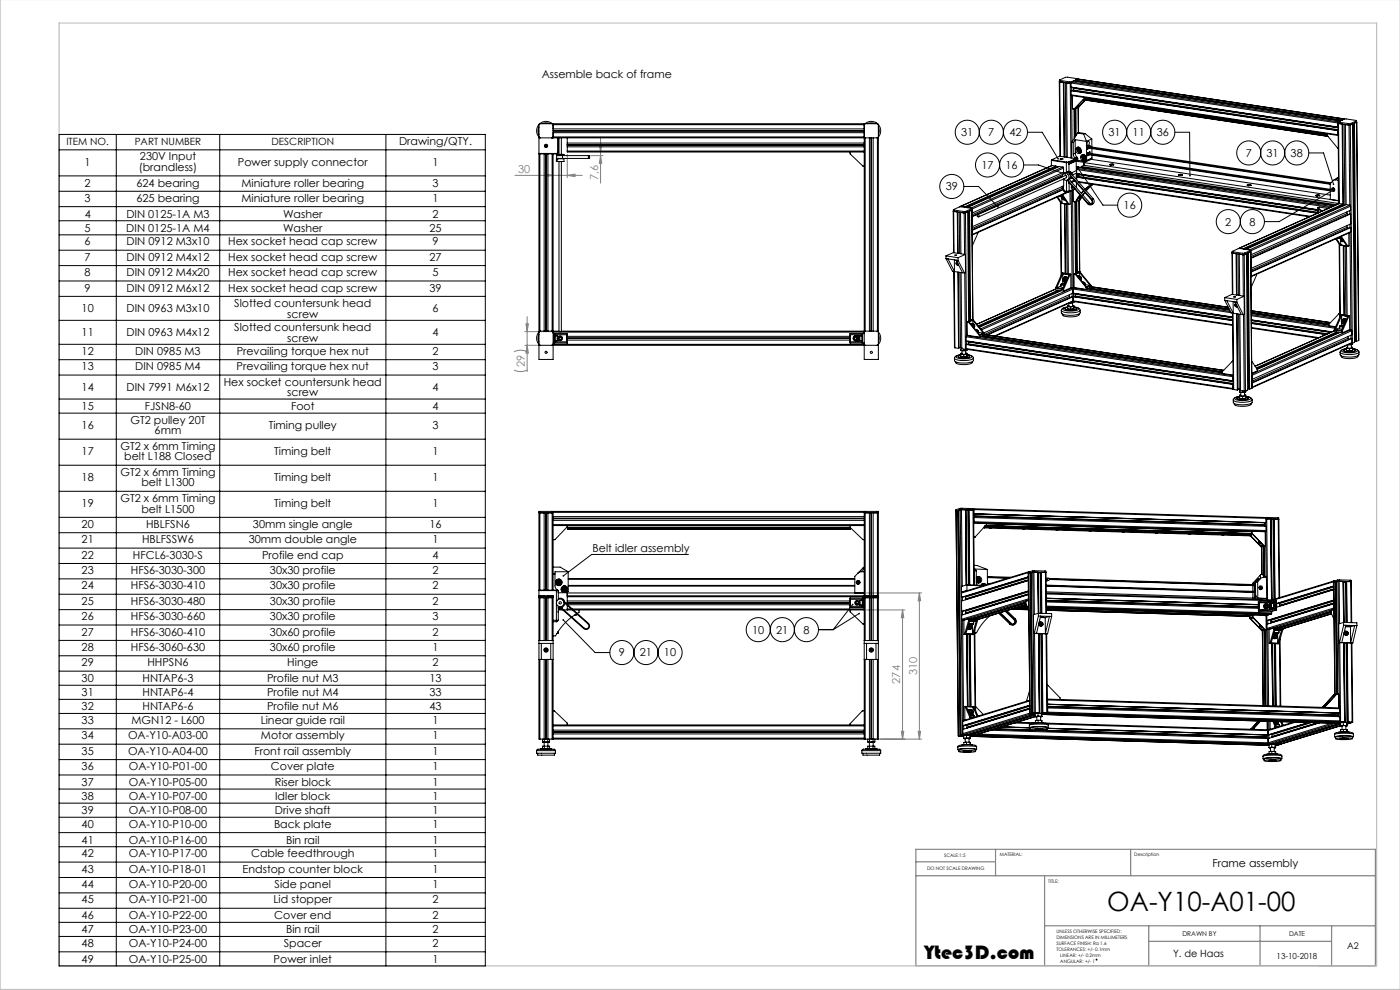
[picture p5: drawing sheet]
<svg xmlns="http://www.w3.org/2000/svg" width="594mm" height="420mm" viewBox="0 0 594 420" stroke-linecap="round" stroke-linejoin="round" font-family="sans-serif">
<defs><g id="words">
<text font-size="11.3" x="469.8" y="386.6">OA-Y10-A01-00</text>
<text font-size="8.5" x="392.2" y="407">Ytec3D.com</text>
<g font-size="4.7">
<text x="229.8" y="33.3">Assemble back of frame</text>
<text x="407.8" y="57.8">31</text>
<text x="419.3" y="57.8">7</text>
<text x="428.3" y="57.8">42</text>
<text x="470.3" y="57.8">31</text>
<text x="480.6" y="57.8">11</text>
<text x="490.8" y="57.8">36</text>
<text x="169.3" y="61.6">Drawing/QTY.</text>
<text x="35.9" y="70.3">1</text>
<text x="59.4" y="68.1">230V Input</text>
<text x="101" y="70.3">Power supply connector</text>
<text x="183.5" y="70.3">1</text>
<text x="416.4" y="71.7">17</text>
<text x="426.6" y="71.7">16</text>
<text x="528.5" y="66.6">7</text>
<text x="537.4" y="66.6">31</text>
<text x="547.6" y="66.6">38</text>
<text x="58.9" y="72.6">(brandless)</text>
<text x="35.9" y="79.1">2</text>
<text x="57.9" y="79.1">624 bearing</text>
<text x="102.4" y="79.1">Miniature roller bearing</text>
<text x="183.5" y="79.1">3</text>
<text x="401.2" y="80.8">39</text>
<text x="35.9" y="85.7">3</text>
<text x="57.9" y="85.7">625 bearing</text>
<text x="102.4" y="85.7">Miniature roller bearing</text>
<text x="183.5" y="85.7">1</text>
<text x="476.7" y="88.7">16</text>
<text x="35.9" y="92.3">4</text>
<text x="53.6" y="92.3">DIN 0125-1A M3</text>
<text x="120.1" y="92.3">Washer</text>
<text x="183.5" y="92.3">2</text>
<text x="519.9" y="95.7">2</text>
<text x="530.1" y="95.7">8</text>
<text x="35.9" y="98.3">5</text>
<text x="53.6" y="98.3">DIN 0125-1A M4</text>
<text x="120.1" y="98.3">Washer</text>
<text x="182.2" y="98.3">25</text>
<text x="35.9" y="104.1">6</text>
<text x="53.7" y="104.1">DIN 0912 M3x10</text>
<text x="96.8" y="104.1">Hex socket head cap screw</text>
<text x="183.5" y="104.1">9</text>
<text x="35.9" y="110.7">7</text>
<text x="53.7" y="110.7">DIN 0912 M4x12</text>
<text x="96.8" y="110.7">Hex socket head cap screw</text>
<text x="182.2" y="110.7">27</text>
<text x="35.9" y="117.2">8</text>
<text x="53.7" y="117.2">DIN 0912 M4x20</text>
<text x="96.8" y="117.2">Hex socket head cap screw</text>
<text x="183.5" y="117.2">5</text>
<text x="35.9" y="123.7">9</text>
<text x="53.7" y="123.7">DIN 0912 M6x12</text>
<text x="96.8" y="123.7">Hex socket head cap screw</text>
<text x="182.2" y="123.7">39</text>
<text x="99.4" y="130.2">Slotted countersunk head</text>
<text x="34.6" y="132.5">10</text>
<text x="53.7" y="132.5">DIN 0963 M3x10</text>
<text x="121.9" y="134.8">screw</text>
<text x="183.5" y="132.5">6</text>
<text x="34.6" y="142.7">11</text>
<text x="53.7" y="142.7">DIN 0963 M4x12</text>
<text x="99.4" y="140.4">Slotted countersunk head</text>
<text x="183.5" y="142.7">4</text>
<text x="121.9" y="144.9">screw</text>
<text x="34.6" y="150.6">12</text>
<text x="57.4" y="150.6">DIN 0985 M3</text>
<text x="100.4" y="150.6">Prevailing torque hex nut</text>
<text x="183.5" y="150.6">2</text>
<text x="34.6" y="157.1">13</text>
<text x="57.4" y="157.1">DIN 0985 M4</text>
<text x="100.4" y="157.1">Prevailing torque hex nut</text>
<text x="183.5" y="157.1">3</text>
<text x="34.6" y="165.9">14</text>
<text x="53.7" y="165.9">DIN 7991 M6x12</text>
<text x="94.9" y="163.6">Hex socket countersunk head</text>
<text x="183.5" y="165.9">4</text>
<text x="34.6" y="174">15</text>
<text x="61.5" y="174">FJSN8-60</text>
<text x="121.9" y="168.1">screw</text>
<text x="123.5" y="174">Foot</text>
<text x="183.5" y="174">4</text>
<text x="55.4" y="179.8">GT2 pulley 20T</text>
<text x="34.6" y="182">16</text>
<text x="65.6" y="184.3">6mm</text>
<text x="114" y="182">Timing pulley</text>
<text x="183.5" y="182">3</text>
<text x="51.1" y="190.8">GT2 x 6mm Timing</text>
<text x="34.6" y="193.1">17</text>
<text x="52.8" y="195.3">belt L188 Closed</text>
<text x="116.4" y="193.1">Timing belt</text>
<text x="183.5" y="193.1">1</text>
<text x="51.1" y="201.9">GT2 x 6mm Timing</text>
<text x="34.6" y="204.1">18</text>
<text x="60" y="206.4">belt L1300</text>
<text x="116.4" y="204.1">Timing belt</text>
<text x="183.5" y="204.1">1</text>
<text x="34.6" y="215.2">19</text>
<text x="51.1" y="212.9">GT2 x 6mm Timing</text>
<text x="116.4" y="215.2">Timing belt</text>
<text x="183.5" y="215.2">1</text>
<text x="60" y="217.4">belt L1500</text>
<text x="34.6" y="224">20</text>
<text x="62" y="224">HBLFSN6</text>
<text x="107.3" y="224">30mm single angle</text>
<text x="182.2" y="224">16</text>
<text x="34.6" y="230.5">21</text>
<text x="60.3" y="230.5">HBLFSSW6</text>
<text x="105.5" y="230.5">30mm double angle</text>
<text x="183.5" y="230.5">1</text>
<text x="34.6" y="237">22</text>
<text x="56.4" y="237">HFCL6-3030-S</text>
<text x="111.2" y="237">Profile end cap</text>
<text x="183.5" y="237">4</text>
<text x="251.4" y="234.2">Belt idler assembly</text>
<text x="34.6" y="243.5">23</text>
<text x="55.5" y="243.5">HFS6-3030-300</text>
<text x="114.5" y="243.5">30x30 profile</text>
<text x="183.5" y="243.5">2</text>
<text x="34.6" y="250.1">24</text>
<text x="55.5" y="250.1">HFS6-3030-410</text>
<text x="114.5" y="250.1">30x30 profile</text>
<text x="183.5" y="250.1">2</text>
<text x="34.6" y="256.6">25</text>
<text x="55.5" y="256.6">HFS6-3030-480</text>
<text x="114.5" y="256.6">30x30 profile</text>
<text x="183.5" y="256.6">2</text>
<text x="34.6" y="263.1">26</text>
<text x="55.5" y="263.1">HFS6-3030-660</text>
<text x="114.5" y="263.1">30x30 profile</text>
<text x="183.5" y="263.1">3</text>
<text x="34.6" y="269.6">27</text>
<text x="55.5" y="269.6">HFS6-3060-410</text>
<text x="114.5" y="269.6">30x60 profile</text>
<text x="183.5" y="269.6">2</text>
<text x="319.1" y="268.8">10</text>
<text x="329.3" y="268.8">21</text>
<text x="340.9" y="268.8">8</text>
<text x="34.6" y="276.2">28</text>
<text x="55.5" y="276.2">HFS6-3060-630</text>
<text x="114.5" y="276.2">30x60 profile</text>
<text x="183.5" y="276.2">1</text>
<text x="262.6" y="278.5">9</text>
<text x="271.5" y="278.5">21</text>
<text x="281.7" y="278.5">10</text>
<text x="34.6" y="282.7">29</text>
<text x="62.5" y="282.7">HHPSN6</text>
<text x="121.9" y="282.7">Hinge</text>
<text x="183.5" y="282.7">2</text>
<text x="34.6" y="289.4">30</text>
<text x="60.5" y="289.4">HNTAP6-3</text>
<text x="113.3" y="289.4">Profile nut M3</text>
<text x="182.2" y="289.4">13</text>
<text x="34.6" y="295.3">31</text>
<text x="60.5" y="295.3">HNTAP6-4</text>
<text x="113.3" y="295.3">Profile nut M4</text>
<text x="182.2" y="295.3">33</text>
<text x="34.6" y="301.3">32</text>
<text x="60.5" y="301.3">HNTAP6-6</text>
<text x="113.3" y="301.3">Profile nut M6</text>
<text x="182.2" y="301.3">43</text>
<text x="34.6" y="307.1">33</text>
<text x="55.8" y="307.1">MGN12 - L600</text>
<text x="110.6" y="307.1">Linear guide rail</text>
<text x="183.5" y="307.1">1</text>
<text x="34.6" y="313.7">34</text>
<text x="54.3" y="313.7">OA-Y10-A03-00</text>
<text x="110.7" y="313.7">Motor assembly</text>
<text x="183.5" y="313.7">1</text>
<text x="34.6" y="320.2">35</text>
<text x="54.3" y="320.2">OA-Y10-A04-00</text>
<text x="108" y="320.2">Front rail assembly</text>
<text x="183.5" y="320.2">1</text>
<text x="34.6" y="326.7">36</text>
<text x="54.7" y="326.7">OA-Y10-P01-00</text>
<text x="114.9" y="326.7">Cover plate</text>
<text x="183.5" y="326.7">1</text>
<text x="34.6" y="333.4">37</text>
<text x="54.7" y="333.4">OA-Y10-P05-00</text>
<text x="116.6" y="333.4">Riser block</text>
<text x="183.5" y="333.4">1</text>
<text x="34.6" y="339.4">38</text>
<text x="54.7" y="339.4">OA-Y10-P07-00</text>
<text x="116.8" y="339.4">Idler block</text>
<text x="183.5" y="339.4">1</text>
<text x="34.6" y="345.4">39</text>
<text x="54.7" y="345.4">OA-Y10-P08-00</text>
<text x="116.7" y="345.4">Drive shaft</text>
<text x="183.5" y="345.4">1</text>
<text x="34.6" y="351.2">40</text>
<text x="54.7" y="351.2">OA-Y10-P10-00</text>
<text x="116.3" y="351.2">Back plate</text>
<text x="183.5" y="351.2">1</text>
<text x="34.6" y="357.9">41</text>
<text x="54.7" y="357.9">OA-Y10-P16-00</text>
<text x="121.4" y="357.9">Bin rail</text>
<text x="183.5" y="357.9">1</text>
<text x="34.6" y="363.7">42</text>
<text x="54.7" y="363.7">OA-Y10-P17-00</text>
<text x="106.5" y="363.7">Cable feedthrough</text>
<text x="183.5" y="363.7">1</text>
<text x="34.6" y="370.2">43</text>
<text x="54.7" y="370.2">OA-Y10-P18-01</text>
<text x="102.9" y="370.2">Endstop counter block</text>
<text x="183.5" y="370.2">1</text>
<text x="514.4" y="368">Frame assembly</text>
<text x="34.6" y="376.7">44</text>
<text x="54.7" y="376.7">OA-Y10-P20-00</text>
<text x="116.5" y="376.7">Side panel</text>
<text x="183.5" y="376.7">1</text>
<text x="34.6" y="383.2">45</text>
<text x="54.7" y="383.2">OA-Y10-P21-00</text>
<text x="116.1" y="383.2">Lid stopper</text>
<text x="183.5" y="383.2">2</text>
<text x="34.6" y="389.9">46</text>
<text x="54.7" y="389.9">OA-Y10-P22-00</text>
<text x="116.4" y="389.9">Cover end</text>
<text x="183.5" y="389.9">2</text>
<text x="34.6" y="395.9">47</text>
<text x="54.7" y="395.9">OA-Y10-P23-00</text>
<text x="121.4" y="395.9">Bin rail</text>
<text x="183.5" y="395.9">2</text>
<text x="34.6" y="401.7">48</text>
<text x="54.7" y="401.7">OA-Y10-P24-00</text>
<text x="120.4" y="401.7">Spacer</text>
<text x="183.5" y="401.7">2</text>
<text x="34.6" y="408.4">49</text>
<text x="54.7" y="408.4">OA-Y10-P25-00</text>
<text x="116.1" y="408.4">Power inlet</text>
<text x="183.5" y="408.4">1</text>
</g>
<g font-size="4.7" fill="#808080">
<text x="219.8" y="73.4">30</text>
<text x="253.8" y="76.4" transform="rotate(-90 253.8 76.4)">7,6</text>
<text x="222.7" y="155.7" transform="rotate(-90 222.7 155.7)">29</text>
<text x="389.1" y="286.4" transform="rotate(-90 389.1 286.4)">310</text>
<text x="381.9" y="290" transform="rotate(-90 381.9 290)">274</text>
</g>
<g font-size="4.2">
<text x="28.2" y="61.4">ITEM NO.</text>
<text x="57.2" y="61.4">PART NUMBER</text>
<text x="115.2" y="61.4">DESCRIPTION</text>
<text x="497.8" y="406.1">Y. de Haas</text>
</g>
<text font-size="3.9" x="571.5" y="402.5">A2</text>
<text font-size="3.5" x="541.7" y="407">13-10-2018</text>
<g font-size="2.8">
<text x="501.7" y="396.9">DRAWN BY</text>
<text x="546.9" y="396.9">DATE</text>
</g>
<g font-size="2">
<text x="400.6" y="363.7">SCALE:1:5</text>
<text x="424.2" y="363.2">MATERIAL:</text>
<text x="481.3" y="363.2">Description</text>
<text x="393.3" y="369.3">DO NOT SCALE DRAWING</text>
<text x="444.7" y="374.5">TITLE:</text>
<text x="448.2" y="395.9">UNLESS OTHERWISE SPECIFIED:</text>
<text x="448.2" y="398.4">DIMENSIONS ARE IN MILLIMETERS</text>
<text x="448.2" y="400.9">SURFACE FINISH: Ra 1.6</text>
<text x="448.2" y="403.4">TOLERANCES: +/- 0.1mm</text>
<text x="449.9" y="405.9">LINEAR: +/- 0.2mm</text>
<text x="449.9" y="408.4">ANGULAR: +/- 1</text>
</g>
</g></defs>
<g fill="none" stroke="#000" stroke-width=".42">
<path d="M25.1 57h180.8v352.8h-180.8zM49.3 57v352.8M93.2 57v352.8M163.7 57v352.8M435.9 56.1h6.3l6.7 11.3M498.5 56.1h6.2l.2 18.4M25.1 74.6h180.8M25.1 63.6h180.8M408.9 79.1h6.3l8.3 8.7M434.3 70h6.3l11.4 3.8M457.3 71.2l10.7 15.8h6.2M555.3 64.9h6.3l4.2 13.3"/>
<path d="M25.1 81.1h180.8M25.1 87.7h180.8M25.1 93.6h180.8M25.1 99.6h180.8M566.1 80.4l-23.4 13.6h-6.2M25.1 106.2h180.8M25.1 112.7h180.8M25.1 119.2h180.8M25.1 125.7h180.8M25.1 135.9h180.8M25.1 146.1h180.8M25.1 152.6h180.8"/>
<path d="M25.1 159.1h180.8M25.1 169.3h180.8M25.1 175.3h180.8M25.1 186.3h180.8M25.1 197.4h180.8M25.1 208.4h180.8M25.1 219.5h180.8M25.1 226h180.8M25.1 232.5h180.8M25.1 239.1h180.8M292.1 235.2h-41.1l-12 9.1M25.1 245.6h180.8"/>
<path d="M25.1 252.1h180.8M25.1 258.6h180.8M361.8 256.5l-8.3 10.6M25.1 265.2h180.8M25.1 271.7h180.8M25.1 278.2h180.8M239 263l13.5 13.8h6.3M347.3 267.1h6.2M364.5 260.3l-11 6.8M25.1 284.7h180.8M25.1 290.7h180.8M25.1 296.7h180.8"/>
<path d="M25.1 302.7h180.8M25.1 309.2h180.8M25.1 315.7h180.8M25.1 322.2h180.8M25.1 328.8h180.8M25.1 334.8h180.8M25.1 340.7h180.8M25.1 346.7h180.8M25.1 353.2h180.8M25.1 359.2h180.8M25.1 365.7h180.8M25.1 372.3h180.8"/>
<path d="M25.1 378.8h180.8M25.1 385.3h180.8M25.1 391.3h180.8M25.1 397.3h180.8M25.1 403.8h180.8"/>
<circle cx="410.4" cy="56.1" r="5.1"/>
<circle cx="420.6" cy="56.1" r="5.1"/>
<circle cx="430.8" cy="56.1" r="5.1"/>
<circle cx="472.9" cy="56.1" r="5.1"/>
<circle cx="483.1" cy="56.1" r="5.1"/>
<circle cx="493.4" cy="56.1" r="5.1"/>
<circle cx="403.8" cy="79.1" r="5.1"/>
<circle cx="419" cy="70" r="5.1"/>
<circle cx="429.2" cy="70" r="5.1"/>
<circle cx="529.8" cy="64.9" r="5.1"/>
<circle cx="540" cy="64.9" r="5.1"/>
<circle cx="550.2" cy="64.9" r="5.1"/>
<circle cx="479.3" cy="87" r="5.1"/>
<circle cx="521.1" cy="94" r="5.1"/>
<circle cx="531.4" cy="94" r="5.1"/>
<circle cx="263.9" cy="276.8" r="5.1"/>
<circle cx="274.1" cy="276.8" r="5.1"/>
<circle cx="284.3" cy="276.8" r="5.1"/>
<circle cx="321.7" cy="267.1" r="5.1"/>
<circle cx="331.9" cy="267.1" r="5.1"/>
<circle cx="342.2" cy="267.1" r="5.1"/>
<circle cx="465.3" cy="407.1" r=".19"/>
</g>
<path d="M388.6 365.6h33.8M388.6 371.5h195M422.4 360.3v11.2M443.2 371.5v38.3M479.7 360.3v11.2M443.2 392.8h140.4M487.4 399.4h77.6M487.4 392.8v17M534.6 392.8v16.9M565 392.8v16.9M388.6 409.7h195v-49.4h-195v49.5" fill="none" stroke="#808080" stroke-width=".5"/>
<path d="M.1 -.1v419.9h594M25.1 9.8h559v400h-559z" fill="none" stroke="#c0c0c0" stroke-width=".5"/>
<g fill="none" stroke="#808080" stroke-width=".42">
<path d="M254.8 58.1v19.6M218.5 74.4h28.5M231.4 73.9l3.3 .5-3.3 .5zM240.7 65.5v9.9M240.7 74.4l3.3-.5v1zM250.7 66h5.1M254.3 61.2h1l-.5 3.3zM254.8 66l.5 3.3h-1zM223.2 137.4h1l-.5 3.3zM223.7 134.3v23.3M218.1 157a6.2 6.2 0 0 0 5.6 0M218.1 149.2a6.2 6.2 0 0 1 5.6 0"/>
<path d="M222.7 140.7h13.5M222.7 146.5h5.6M223.7 146.5l.5 3.3h-1zM367.7 258.8h16.2M367.7 251.6h23.4M382.9 258.8v54.8M382.9 258.8l.5 3.3h-1zM390.1 251.6v62M390.1 251.6l.5 3.3h-1zM369.9 313.6h21.2M382.4 310.3h1l-.5 3.3zM389.6 310.3h1l-.5 3.3z"/>
</g>
<path d="M565.6 77.9v.5l.3 .1-.1-.3 .2 .2v-.4zM565.9 80.1a.34 .34 0 0 0 0 .5 .34 .34 0 0 0 .4 .1 .34 .34 0 0 0 .1-.5l-.3 .2 .3-.2zM504.6 74.3l.3 .6a.34 .34 0 0 0 .3-.5 .34 .34 0 0 0-.6-.1zM457 71a.34 .34 0 0 0 .2 .5 .34 .34 0 0 0 .4-.3 .34 .34 0 0 0-.5-.3l.2 .3zM451.7 73.6v.5l.6-.1-.3-.2 .3 .2-.1-.4zM423.2 87.6v.5h.5l-.2-.3 .3 .2-.1-.5zM448.7 67.1v.5l.4 .1-.2-.3 .3 .2v-.5zM364.3 260a.34 .34 0 0 0 0 .5 .34 .34 0 0 0 .4 .1 .34 .34 0 0 0 .1-.5l-.3 .2 .3-.2zM361.5 256.2a.34 .34 0 0 0 .1 .5 .34 .34 0 0 0 .4 0 .34 .34 0 0 0 0-.5l-.2 .3 .2-.3zM238.7 262.8a.34 .34 0 0 0 .1 .5 .34 .34 0 0 0 .5-.3 .34 .34 0 0 0-.5-.3l.2 .3zM238.8 244.1l-.1 .4 .3-.2-.3 .2a.34 .34 0 0 0 .5 .1 .34 .34 0 0 0 .1-.5 .34 .34 0 0 0-.5 0z" fill="#000"/>
<g fill="#808080">
<path d="M231.4 73.9l3.3 .5-3.3 .5zM240.7 74.4l3.3-.5v1z"/>
<path d="M254.3 61.2h1l-.5 3.3zM254.8 66l.5 3.3h-1zM382.9 258.8l.5 3.3h-1zM382.4 310.3h1l-.5 3.3zM390.1 251.6l.5 3.3h-1zM389.6 310.3h1l-.5 3.3z"/>
<path d="M223.2 137.4h1l-.5 3.3zM223.7 146.5l.5 3.3h-1z"/>
</g>
<g fill="none" stroke="#000" stroke-width=".42">
<path d="M449.4 34.6l.3 31.7M449.5 34.5l.1 .2M449.5 34v.6M449.5 34.5h.1M449.6 34.7l4.5 .7M449.6 34.7l.3 31.6M449.8 34.1v.6l-.3-.1M449.8 34.1l4.1 .7M451.2 34.9l.3 31.7M451.4 35l.3 31.6M452 35l.3 31.7M452.5 35.1l.3 31.7"/>
<path d="M453.9 34.8v.5h.5l-.3 .1M454.1 35.4l.3 31.6M454.4 35.2v1.8l113.2 16.9M454.4 35.2l113.2 17M454.5 38.5v1.7M454.5 38.5l113.1 16.9M454.6 34.7l-.2 .5M454.6 34.7l113.2 17M454.7 37v1.4M454.7 38.4l112.9 17M454.7 38.4l-.2 .1M454.7 34.7l-.8 .1"/>
<path d="M455.4 37.1v.1M455.4 37.2l112.3 16.8M455.4 37.2v.1M455.4 37.4v.8M455.4 37.4l112.3 16.8M455.4 38.2l-.1 .3M455.4 38.2l112.3 16.8M455.4 37.3l112.3 16.8M455.4 37.3v.1M455.6 34.3l113.1 17M456.7 34.4l-.2 .1M456.8 34.4v.1"/>
<path d="M457.2 33.6l-4.8-.9-2.9 1.3 .3 .1M457.3 33.5h.1M457.3 33.5l113.2 17-2.7 1.2M457.3 33.5l-2.7 1.2M457.4 33.5h-.1M228.7 53.9l-.4 1.8 .4 1.4M228.7 52.8a3.9 3.9 0 0 0 .4 5.7h-.4v82h.4M229 52.5a3.9 3.9 0 0 1 5.7 .4M229.1 52.5l-.4 .4M230.1 52.5l1.4-.4 1.8 .4M234.7 53.1l-.6-.6-5.3 .2v5.6l137.9 .2M234.7 57.9l-.6 .6"/>
<path d="M234.7 52.9v-.4h132v.4M234.7 58.1v.4M234.7 58.1l-.4 .4M234.7 52.9v5.2M234.7 52.9h132M234.7 54.7h132M234.7 58.1h132M234.7 56.3h132M234.7 55.4h132M234.7 55.6h132M234.7 55.5h132M236.7 58.5v6"/>
<path d="M236.9 58.5v6M237.2 58.5v7M238.2 58.5v7M240.7 58.5v5.6M366.7 53.1l.6-.6h4.9l.5 .6v4.8l-.3 .5-5.1 .1-.6-.6M366.7 58.1v.4M366.7 58.1l.4 .4M366.7 58.5h.4M366.7 52.9v5.2M366.7 58.5v5.6M367 52.5a3.9 3.9 0 0 1 5.7 .4M367.1 52.5l-.4 .4"/>
<path d="M367.1 58.5v82M368.1 52.5l1.4-.4 1.8 .4M368.9 58.5v82M369.6 58.5v82M369.7 58.5v82M369.8 58.5v82M370.5 58.5v82M372.3 58.5h.4v82h-.4M372.3 58.5v82M372.7 52.8a3.9 3.9 0 0 1-.4 5.7M372.7 53.9l.4 1.4-.4 1.8M454.5 40.2l.1 .3 113.2 17-.2-.3"/>
<path d="M454.5 40.2l113.1 17M454.7 40.5l.2 19.6M455 40.6v5.6l.6 .1M455.7 46.3l.1 12.4M455.8 58h.3M456 46.1l.1 11.9M456 58.3l-.2 .1M456.1 58h.1M456.2 59.3v5.7M456.2 59.3l4.8 .7M456.2 59.3l-.8 1.2M456.5 45.9l.1 11.5"/>
<path d="M457.2 56.5l-2.5 3.9M457.2 56.5l2.6 .4M457.2 56.5l.5-.3 2.6 .4M457.4 45.5l.1 10.8M457.5 45.5l.1 10.8M457.8 45.3h.1M457.8 45.3l-2.1 1M459.8 56.9l1.2 3.1M460.1 41.7l-4.5 4.6M460.1 41.7l.5-.2v.3M460.1 41.8v.3M460.1 42.1l-.6 .4"/>
<path d="M460.1 42.1l-.4 .2M460.1 41.4v.2M460.1 41.6v.1M460.3 41.6l-4.2 4.5 .2 11.8M460.3 56.6l-.5 .3M460.3 56.6l2.9 2.4M460.5 41.4l-.4 .2M460.6 41.8h.1M460.6 41.8l102.4 15.4M460.6 42.3l.1 .1M460.6 42.3l102.6 15.3M460.7 42.4l-2.9 2.9"/>
<path d="M460.7 42.4l102.7 15.4M460.7 42.4l102.8 15.5M460.7 41.8v.1M460.7 42.2h.1M460.7 41.9h.1M460.7 41.9l102.3 15.3M460.7 42.1v.1M460.7 42.1l102.4 15.4M460.7 42.1h.1M460.7 42.1l102.4 15.3M460.8 42l-3.2 3.4v-.9M460.8 41.9l-.1 .2"/>
<path d="M461 60v8.1M461.6 60a.9 .9 0 0 1 .7 .8 .9 .9 0 0 1-.7 1 1.14 1.14 0 0 1 0-1.8zM463.2 59l-2.2 1M463.2 59l.1 3.4M563 56.8v.4M563 57.2l4.8 5.9M567.6 52.2v1.7M567.6 55.4v1.8M567.7 52.3l.3 34.1M567.7 53.8l-.1 .1M567.8 56.7v.3M567.8 51.7l-.2 .5"/>
<path d="M567.8 52.3l.1 .1M567.8 51.7v.6M567.8 52l-.1 .5M567.8 52.2v.1M567.9 51.6l.2 .2M567.9 52.4l4.5 .7M567.9 52.4l.3 34M568.1 51.8v.6l-.3-.1M568.1 51.8l4.1 .7M569.5 52.6l.3 34.8M569.5 50.9l-113.1-16.9v.3l112.5 16.9M569.7 52.7l.3 34.6"/>
<path d="M570.3 52.8l.3 34.2M570.3 50.5l5.2 .8M570.8 52.8l.3 34M572.4 53.1l.3 33.9M572.9 53l-.5 .1M572.9 53l.9 93M573 52.4l-.8 .1M573 52.4v.6l-.3 .1-.5-.1v-.5M573.8 52.6l.9 92.6-1.4 .5M574.2 52.5l.8 92M574.3 52.4l.9 92.4h.3M574.7 52.2l.8 92.6"/>
<path d="M575.5 51.3l1 93.1M575.5 51.3l-2.5 1.1M575.5 51.9l-2.6 1.1M575.6 51.2l.9 93.2M228.7 65.1h7.4M228.7 65.3h7.4M229.1 65.3v75.2M230.9 65.3v75.2M231.4 61.7h.6v.4l-.3 .1zM231.6 65.3v75.2M231.7 65.3v75.2M231.8 65.3v75.2"/>
<path d="M232.5 65.3v75.2M234.3 65.3v75.2M234.7 65.3v75.2M236.1 67.3h3.2v1.2h-3.2zM236.1 65.5h3.2v.4h-1.9a.86 .86 0 0 1-1.3-.4zM236.1 65.1v.2M236.4 65.9v.1M236.4 67.2v.1M236.5 65.9v.1M236.5 67.2v.1M236.6 65.9v.1M236.6 67.2v.1"/>
<path d="M236.7 64.5l-.6 .6M236.7 64.5h.2M236.8 65.9v.1M236.8 67.2v.1M236.9 64.5l-.3 .6-.5 .2M236.9 65.9v.1M236.9 67.2v.1M237 65.9v.1M237 67.2v.1M237.2 68.5v72.2h1v-72.2M237.3 65.9v.1M237.3 67.2v.1"/>
<path d="M237.5 65.9v.1M237.5 67.2v.1M237.6 65.9v.1M237.6 67.2v.1M237.7 65.9v.1M237.7 67.2v.1M237.8 65.9v.1M237.8 67.2v.1M237.9 65.9v.1M237.9 67.2v.1M238 65.9v.1M238 67.2v.1"/>
<path d="M238.1 65.9v.1M238.1 67.2v.1M238.3 65.9v.1M238.3 67.2v.1M238.4 65.9v.1M238.4 67.2v.1M238.6 65.9v.1M238.6 67.2v.1M238.7 65.9v1.4M238.8 65.9v.1M238.8 67.2v.1M238.9 65.9v.1"/>
<path d="M238.9 67.2v.1M240.7 64.1v.4h126M240.7 64.1h126M240.7 60.7h126M240.7 62.3h126M240.7 61.5h126M240.7 61.6h126M240.7 61.4h126M249.7 66h-13.5v1.2h13.5M249.7 66h.5v1.2h-.5M249.7 66v1.2M360.7 64.5v.8l5.4 5.1 .6 .1"/>
<path d="M366.7 64.1v.4M366.7 64.5v76M446.1 68l6.3 1M446.1 68v2.2l1.9 .2M446.2 67.8l6.3 .9M446.2 67.8l-.1 .2M446.4 70.2l-38.8 17.3M448 70.4l1.2 .3M448 70.4l-38.7 17.3M448.4 70.6l-38.8 17.4M448.6 70.6v.1M448.6 70.7l.1 .2"/>
<path d="M448.6 70.8l-38.7 17.2M449.7 67.4l1.4 .1zM450.7 79.1v.6l.2-.1M450.8 74.8l-38.3 17.1M450.8 74.6l-38.4 17.2M450.8 75a1.4 1.4 0 0 1 1.4-1.6 1.4 1.4 0 0 1 1.4 1.7 1.26 1.26 0 0 1-.9 1.4 1.26 1.26 0 0 1-1.5-.6M450.9 70.9l-38.7 17.3M450.9 79l.3 1M450.9 79.7l-38.5 17.3M451 73.9l-38.6 17.3M451.2 78.9l.1 1.5M451.2 71.3l-38.7 17.3"/>
<path d="M451.3 73.1l-38.8 17.3M451.3 73.6l-.1-2.7-1.8-.3-38.8 17.4M451.3 76v2.8l-38.7 17.3M451.5 73.5a1.65 1.65 0 0 1 2.5 .6 1.65 1.65 0 0 1-1.2 2.3M452.4 69l.1 4.1a1.41 1.41 0 0 1 2.3 .9M452.5 76.5v4.6M452.5 68.7l-.1 .3M452.6 73.1l.9-.2 .8 .5M452.8 76.5l8.7 10a1.29 1.29 0 0 0 2 0 1.29 1.29 0 0 0-.3-1.9M452.9 72.9a1.56 1.56 0 0 1 2.2 1.4M453 76.3l8.7 10M453.3 68.7h-.8"/>
<path d="M453.3 68.7l.2 .2M453.5 68.9l-1.1 .1M453.5 68.9l.1 3.8M453.5 77.4l.1 3.7M453.6 77.4h-.1M453.6 77.9h-.1M453.6 76.1l8.7 9.9M453.9 77.7l-.3 .2M453.9 74l9.3 10.6M454.2 74.6l8.8 10.2a1.03 1.03 0 0 1 .2 1.5 1.03 1.03 0 0 1-1.5 0M454.2 75l.3 .1M454.3 74.7l-.1 .1"/>
<path d="M454.3 75.3h.1M454.3 75.3l-.1 .1M454.3 75.3l-.2 .2M454.3 73.4l-.6 .3M454.3 73.4l9.5 10.9M454.3 74.8l-.1 .1M454.5 75.1l-.4 .2M454.5 75.1l-.3 .1M454.6 79.4l.3 .1 .2-.4-.4 .6M454.7 79.3h.2M454.7 60.4l.7 .1M454.7 60.4v6.6"/>
<path d="M454.7 79h.3M454.7 78.7a.58 .58 0 0 0-.2 .7 .58 .58 0 0 0 .6 .4l.2-.4M454.7 75.3l-.9 .6M454.8 78.8l-.2 .4 .3 .1M454.8 75.4l-.6 .4M455 79h.1M455 79l-.1 .3M455.1 68.6l-.1 .3M455.4 60.5v4.9M455.4 65.4l.7 1.7M455.8 76.4l-1.4 .6M456 76.8l-1.3 .6"/>
<path d="M456.1 67.1l.2 .2M456.2 65l.7 1.7M456.2 65l-.8 .4M456.3 68.5l-2.8 1.1M456.3 68.5v-.4l-2.8 1.2M456.3 68.5l-2.8 1.2M456.4 67.3l-6.8-1-3.4 1.5M456.4 67.3l-3.1 1.4M456.4 67.3l.3 5.1M456.6 68.4l3.3 .5M456.6 70.8l1.5 .2M456.7 73.5v2.6"/>
<path d="M456.7 75.4l.1 .1M456.7 77.5v2.1M456.8 71.9v1.7l102.5 15.4M456.8 71.9l107.6 16.1M456.8 72.3l-2.1 1M456.8 73.4l-1.7 .8M456.8 75.2v1.1M456.8 75.2l102.1 15.3M456.8 75.2l102.3 15.2M456.9 71.4l-.1 .1M456.9 71.3l-.1 .2M456.9 71.2v.1"/>
<path d="M456.9 71.2l.3-.5-.4 .8M456.9 71.3h.1M456.9 66.7l.4 .4M456.9 66.7l-.8 .4M457 71.4l-.2 .5M457 71.4l108 16.2M457 71.4l.9-.4 108 16.2M457.1 73.9l.5-.2 .2 .3M457.1 73.9l.2 .4M457.1 73.9l-.4 .2M457.3 67.1l-3.8 1.8M457.3 67.1v.9"/>
<path d="M457.3 74.3l-.6 .5 .1 .4M457.3 74.3l-.6 .2M457.3 68l-.7 .3M457.3 68l3.4 .5M457.3 62.4a1.3 1.3 0 0 0 0 1.9M457.4 64l.5 .5 .7 .1M457.5 70.8l-.7 .7v.9M457.5 77l98.5 14.8M457.6 63.5v.3M457.6 63a.7 .7 0 0 0-.2 .9 .7 .7 0 0 0 .8 .4M457.6 63h.1M457.6 63a.71 .71 0 0 1 .9 .4 .71 .71 0 0 1-.3 .9"/>
<path d="M457.7 62.5l-.4 .5 .1 .9M457.7 73.9h.1M457.7 64.3l1 .2-.9-.2M457.7 77.3l97.8 14.7M457.8 73.9l101.5 15.2M457.8 73.9v.1M457.8 73.9h-.1M457.8 74.1v.8M457.8 74.1l101.5 15.2M457.8 62.5l-.5 .9M457.8 74.6l-.6 .5M457.8 74.9l-.2 .3"/>
<path d="M457.8 74.9l101.5 15.2M457.8 74l-.5 .3M457.8 63.4v.3M457.8 63.4l-.2 .1M457.8 74l101.5 15.2M457.8 74v.1M457.8 63.7l-.2 .1M457.8 63.7l.2 .2M457.8 63.4l.3 .5-.5-.1M457.8 62.5l-.5 .8M457.8 63.4h.1M458.2 64.8h.3"/>
<path d="M458.2 64.3h.1M458.3 64.8h-.1M458.3 62.8l-.7 .2M458.5 64.8a1.38 1.38 0 0 1-1.2-.9 1.38 1.38 0 0 1 .2-1.5 1.37 1.37 0 0 0 .7 2.4M458.8 70.6l108 16.2M458.8 70.6v.4l107.6 16.1M458.8 63.9l-.6 .4M459.2 71.1v.1M459.2 66.6h-.2M459.4 65.8v-.2a1.21 1.21 0 0 0 .3 1.9M459.5 67.1l.5 .5 .7 .1M459.6 67.4v.1"/>
<path d="M459.6 65.6a1.38 1.38 0 0 0-.2 1.4 1.38 1.38 0 0 0 1.2 .9M459.7 66.6v.3M459.7 66.9l.5 .1M459.7 66.1a.7 .7 0 0 0-.2 .9 .7 .7 0 0 0 .8 .4M459.7 66.1h.1M459.7 66.1a.71 .71 0 0 1 .8 .4 .71 .71 0 0 1-.2 .9M459.8 65.6l-.5 .6 .1 .8M459.8 65.6l-.4 .9M459.9 66.5l-.2 .1M459.9 66.5v.3M459.9 66.8l-.2 .1M459.9 66.8l.2 .2"/>
<path d="M459.9 68.9v1.2M459.9 70.1l108 16.2-.1-9.8M459.9 70.1l-1.1 .5M459.9 66.5l.3 .5M459.9 65.6l-.5 .9M459.9 66.5h.1M460.3 67.4h.1M460.4 65.9l-.7 .2M460.7 68.4v.1M460.7 68.5l-.8 .4M460.8 67.6l-1-.2 1 .2M460.9 67l-.6 .4"/>
<path d="M461 68.1l-.3 .3M461.4 62.1v1.2M461.5 64.9v.1M461.5 64.9v1.2M461.5 62.5l102.9 15.4M461.5 62.8l102.9 15.4M461.5 63.1l-.1 .2M461.5 65.3l102.9 15.4M461.5 65.6l102.9 15.4M461.5 65.9v.2M461.6 62.1l103.1 15.5M461.6 64.9l102.8 15.4"/>
<path d="M461.8 62.8l-.3 .1M461.8 65.6l-.3 .1M462.1 61.9v.3M462.2 64.7v.3M462.3 62.9l-.9 .4M462.3 65.7l-.8 .4M462.4 61.7l-1 .4M462.4 61.7v.5M462.4 64.5l-.9 .5M462.4 64.5l-.9 .4M462.4 64.5v.5M463 67.4l-2.3 1"/>
<path d="M463 67.4v.2M463 67.6l-3.1 1.4 108.1 16.1M463 67.6l101.4 15.2M463.3 63v2.2M463.3 65.8v1.3M463.3 67.1l-2.3 1M463.3 67.1l-.3 .3M463.7 78.2l-2.9 2.6M463.8 78.2l-2.9 2.7M470.9 69.7h1.6a1.08 1.08 0 0 1-1.6 .2zM471 69.9v.1M472 69.8h-.9v.2"/>
<path d="M472.3 70l-.1-.3-.9 .3M472.5 69.9h.1M500 74.1h1.7a1.08 1.08 0 0 1-1.7 .2zM500.1 74.3h.1M501.1 74.1h-.8v.3M501.1 74.1l-.7 .3M501.1 74.1h.1M501.5 74.4l-.2-.3-.7 .3M501.6 74.2v.1M529.2 78.5l1.6-.1a1.08 1.08 0 0 1-1.6 .3zM529.2 78.6v.1M530.3 78.4l-.9 .1v.2"/>
<path d="M530.3 78.4l-.8 .4M530.3 78.4v.1M530.6 78.7l-.1-.2-.8 .3M530.7 78.6v.1M564.4 77.9v6.7M565.7 79.7l-.1 .8 .6 .4M565.8 79.8a.52 .52 0 0 0-.2 .7 .52 .52 0 0 0 .7 .2M566 80l-.1 .2M566.1 80l-.4 .3M566.7 76.3l-.9 .2-1.4 1.4M566.7 76.3l1.1 .2M567.8 63.1h.1"/>
<path d="M567.9 75.1l-2.1 1.4M567.9 75.5l-1.2 .8M567.9 76.3l-.1 .2M404.4 89.6l.2 17.6M404.5 89v.6M404.5 89.5l.1 .2M404.6 89.7l4.5 .6M404.6 89.7l.2 17.5M404.8 89.1v.6l-.3-.1M404.8 89.1l4.1 .6M406.2 89.9l.2 17.5M406.4 89.9l.1 17.5"/>
<path d="M407 90l.2 17.5M407.4 87.7l.2-.2 1.7 .2M407.5 90.1l.2 17.6M409.1 90.3l.1 17.6M409.3 87.7v.2M409.6 90.3h-.5M409.6 90.3l.5 52.1M409.7 89.7h-.8M409.7 89.7v.6h-.3h-.5v-.6M410.6 89.9l.4 46.3M410.6 88l1.6 .2M410.6 88v.1"/>
<path d="M410.9 89.7l.4 46.3M411 89.7l.5 46.3M411.4 89.5l.4 46.3M412.2 88.2l.3 .4M412.2 88.6l-4.8-.9-2.9 1.3 .3 .1M412.2 88.6l-2.5 1.1M412.2 88.6l.5 47M412.3 88.5l.5 47.1M412.3 88.8v.1M412.3 89v.1M412.3 89.1h-.1M412.3 89.1l-2.7 1.2"/>
<path d="M412.4 90.3l.1 .1M412.4 91.9h.1M412.4 96.1h.2M412.4 97.7h.2M412.5 90.3l-.1 .1M412.5 96.1l-.1 .1M412.5 88.6v1.8M412.5 91.9l.1 4.2M412.6 97.7v1.7M414.8 91.1l37.2-16.6a.51 .51 0 0 1 .6 .3 .51 .51 0 0 1-.2 .6l-37.2 16.6M414.8 98.7l-2.3 5.6M448.5 83.6l1.7 2.6"/>
<path d="M448.7 83.5l1.9 2.7v-2M449.4 83.2l1.6 .3-.2 .7M449.5 83.2l1.4 .1M449.9 85.8l.3 31.1M450.1 86.1l.3 30.3M450.2 86.2l3.4 .6M450.2 86.2h.1M450.5 83.5a1.01 1.01 0 0 0 .3 1.1 1.01 1.01 0 0 0 1.1 .1M450.5 82.7l2.6 3.9M450.6 82.7h.3M450.6 83.5a.74 .74 0 0 0 .2 .9 .74 .74 0 0 0 .9 .1M450.8 82.6h.1"/>
<path d="M450.9 82.6h.1M450.9 82.6v.1M450.9 82.7l2.8 4.1M451.1 83.6v.4M451.1 84l.5 .3-.4 .2-.4-.3M451.1 84l-.3 .2M451.2 80.2l-38.8 17.4M451.3 80.4v.6M451.3 80.4l-38.7 17.3M451.3 81l1.2 .1M451.3 81l.4 .4 1.2 .2M451.7 86.5l.2 29.5"/>
<path d="M451.9 86.5l.2 29.5M452.5 86.6l.3 29.5M452.5 81.1l.4 .5M452.6 81.5l-40 17.9M453 86.7l.3 29.5M453.1 81.6l-40.6 18.1 .1-.3M453.1 81.6h-.2M453.6 81.1h-1.1M453.6 81.1l-.5 .5M454 81.2v5.4l-.3 .2M454.5 80.9l.4 41.3M455.1 80.7l.3 41.4"/>
<path d="M455.4 80.6v4.9l.9 .1M455.9 80l-2.3 1.1M456 85.6l.3 30.3M456.1 80.2l-3 1.4M456.4 85.6l.3 30.2M456.5 85.5l.3 30.2M456.5 85.5h.1M456.9 85.4l.2 30.2M457.6 83.8l.4 .6-.7-.1M457.8 84.9l.3 30.4M458 83.2l.2 1 .5-.9M458.1 83.5l.5 .1"/>
<path d="M458.1 84.4v.4M458.1 84.8h.1M458.2 82.7l-1.9 2.9M458.2 83l.4 .1v.5M458.3 82.8l-1.7 2.7M458.4 84.7l-.3 .1M458.4 84.7l-2.1 .9M458.4 82.9l-.3 .4v.5l.2 .2 .3-.4M458.7 83.3l-.2 .8-.5 .3M458.9 83.5l-.8 1.3M459 83.6l-.6 1.1M459.7 80.9l-.9 1"/>
<path d="M459.8 81l-1 1M460.2 81.5l-.8 1.2M460.3 81.6l-.8 1.2M460.3 80.3l2.9-2.2-2.8 2.3M462.3 86l.8 .4M462.3 86l-.6 .3M463.8 84.3a1.52 1.52 0 0 1 .4 1.5 1.52 1.52 0 0 1-1.2 1.1M463.8 84.3l-.6 .3M558.3 82.8h1.6a1.08 1.08 0 0 1-1.6 .2zM558.4 83v.1M559.3 88v2.3v-1.7l1.2 1.1M559.3 88h.1"/>
<path d="M559.3 88.1l1.6 1.5M559.3 88l4.2 .4M559.4 82.8h-.8l-.1 .3M559.4 82.8v.1M559.4 82.8l-.7 .3M559.7 83.1l-.1-.3-.7 .3M559.9 83h.1M565 87.6l-.2 .2M565.7 80.3l.2 .3M565.9 87.2l-.9 .4M565.9 87.2v.1M565.9 80.2l-.2 .1"/>
<path d="M565.9 80.2l.2 .3M566.1 80.5l-.2 .1M566.1 80.5h.1M566.3 80.4l-.4 .2M566.8 86.8v.2M568 86.2l-1.2 .6M568.2 86.4l-42.4 18.8M568.2 86.4l1.6 .2M568.2 86.4l-42.2 18.8M569 87.3l.1 .2M569.1 87.5l.1 .2M569.1 87.5l-40.9 18.3"/>
<path d="M569.8 86.6v.4l-41.9 18.7M569.8 86.6l-42.3 18.9M571.1 86.8l1.6 .2M571.1 86.8l-42.2 18.9M571.5 89.9v.7M571.5 90.6l-40.8 18.3M571.5 90.6l.4 .5M571.6 95.7v.7M571.6 96.4l-40.9 18.3M571.6 96.4l.3 .5M572.3 98.9v5.4l-.3 .2M572.7 87l.3 .5"/>
<path d="M572.7 87l-42.3 18.9M572.7 89.3v1.4M572.7 90.7l-42 18.8M572.7 90.7h.4M572.8 95.1v1.4M572.8 96.5l-42.1 18.8M572.8 96.5h.3M572.8 98.6l.4 41.3M573 87.5l-42.2 18.8M573 87.5v1.7l-42.2 18.9M573.1 90.7v4.3l-42.2 18.9M573.1 90.7l-42.3 18.9"/>
<path d="M573.1 96.5v1.8M573.1 96.5l-42.2 18.9M573.1 98.3l-42.4 19.1 .2-.3M573.1 98.3l-42.2 18.8M401.4 108.6l5.1 .7M401.4 108.6v1.1M401.4 109.7l5.1 .8M401.4 109.7l2.7 5.4 5.1 .7M402.2 109.8l2.8 5.4-.1-5M404.7 115.2l.5 32.4M404.9 115.2l.3 32.4M405 108.2l.9 .1z"/>
<path d="M405.7 110.4l2.7 5.3M405.9 111.6v.4M405.9 111.6l.2-.1v.4M405.9 112h.5M405.9 111.2a.7 .7 0 0 0-.2 .8 .7 .7 0 0 0 .8 .4M406 111.1l-.1 .1M406 111l-.2 .2M406 111.1h.1M406.1 111.9l-.2 .1M406.1 111.9l.2 .2M406.1 111.3a.48 .48 0 0 0-.3 .7 .48 .48 0 0 0 .8 .1M406.3 111.6h-.4"/>
<path d="M406.4 111.8v.2M406.4 115.4l.3 32.4M406.4 112.5h.4M406.5 109.3v1.2M406.5 110.5l2.7 5.3M406.5 112.4h.1M406.6 115.5l.1 32.3M407.2 115.5l.3 31.9M407.8 115.6l.3 32.4 1.5 .2M409.3 115.8l.3 32.4M409.6 107.9l-5.2-.7-3 1.4M409.6 107.9l-3.1 1.4"/>
<path d="M409.6 107.9l.1 7.8-.5 .1M450.6 116l-2.7 6.1M450.6 116l3.4 .5M450.7 115.9l-.1 .1M450.7 115.9l3.4 .5M450.7 115.9l3.6 .4M450.9 119.1v1.2M451 116.1l2.6 .4-2.7 6M451 116.1l-2.7 6 1.8-.8M451 116.1l-.1 2.1M451.3 117.8l.9-.2 .7 .4M451.3 117.8a.99 .99 0 0 1 1.3 1"/>
<path d="M451.3 117.8a1 1 0 0 0-.4 1.3 1 1 0 0 0 1.3 .5M451.5 118.3v.6M451.5 118.9l-.3 .1M451.5 118.9l.4 .3M451.6 118.3l.4 .3v.5l-.4 .3-.4-.4M451.6 118.3l-.5 .2 .1 .5M451.8 117.5l1.1 .4-.8-.4-.6 .3M451.8 117.5h.1M454 116.5l-2.7 6.2M454.1 116.4l-.1 .1M454.3 116.3l-.2 .1M454.3 116.3l.1 5.8"/>
<path d="M455.7 116.2v5.8M455.7 116.2l.4 .1M456.1 116.3h.1M456.2 116.3l4.6 5.7M456.5 116.3l4.5 5.5 1.6-.7M457.3 117.3h1.1M457.6 117.1l-.4 .1M457.8 117.2h-.5M458.1 115.3l.1 .1M458.1 115.3l-2 1M458.1 115.3l-2.4 .9M458.1 117.3l-.1-1.7 4.6 5.5"/>
<path d="M458.2 115.4l-2 .9M458.2 115.4l4.7 5.6M458.4 117.9h.3M458.4 117.3l.5 .6-.2 .9a.62 .62 0 0 0 .2-.7 .62 .62 0 0 0-.6-.4l-.2 .5M458.4 117.3l-.6 .6M458.7 117.9v.6M458.7 117.9l-.3-.1-.2 .3 .5 .4M458.7 118.5l-.2 .3M459.3 119.7l1 .4M459.3 119.7l.8 .2-.5 .2M459.4 119.8h.4l-.2 .2M522.8 106.7l.1 18.2"/>
<path d="M522.9 107.4l4.5 .6M522.9 107.4l.2 17.5M523.1 106.8l-.2 .6M523.1 106.8l4.1 .6M524.4 107.6l.2 17.6M524.7 107.6l.1 17.5M525.3 107.7l.1 17.5M525.8 107.8l.2 17.6 1.9 .3M526 105.2l-.3 .2M526 105.2l1.5 .3M527.4 108l.1 17.6M527.5 105.5v.2"/>
<path d="M527.9 108h-.5M527.9 108l.6 58.2M528 107.4h-.8M528 107.4v.6h-.4h-.4v-.6M528.8 107.6l.6 57.9-1.5 .4M528.9 105.7l1.5 .2M528.9 105.7v.2M529.2 107.4l.5 57.4M529.3 107.4l.6 57.7h.3M529.7 107.2l.5 57.9M530.4 105.9l.4 .4M530.5 106.3l-4.8-.9-2.9 1.3 .3 .1"/>
<path d="M530.5 106.3l.1 .5M530.5 106.3l-2.5 1.1M530.6 106.2l.5 58.5M530.6 106.5v.1M530.6 106.7v.1M530.6 106.8l-2.7 1.2M530.7 108l.1 .1M530.7 109.6h.1M530.7 113.8l.2 .1M530.7 115.4h.2M530.8 113.8l-.1 .1M530.8 106.3v1.8"/>
<path d="M530.8 109.6l.1 4.3M530.9 115.4v1.7M533.1 116.4l-2.3 5.6M566.7 101.4l1.8 2.5M567 101.2l1.8 2.7M567.7 100.9l1.6 .3-.2 .7M567.8 100.9l1.4 .1M568.2 103.5l.3 31.1M568.4 103.8l.3 30.3M568.5 103.9v.1M568.5 103.9l3.4 .6M568.8 101.2a1.01 1.01 0 0 0 .3 1.1 1.01 1.01 0 0 0 1.1 .1"/>
<path d="M568.8 100.4l2.6 3.9-2.6-.4M568.8 101.9v2M568.9 100.4h.3M568.9 101.2a.74 .74 0 0 0 .2 .9 .74 .74 0 0 0 .9 .1M569.1 100.3h.1M569.2 100.3h.1M569.2 100.3v.1M569.2 100.4l2.8 4.1M569.4 101.3v.4M569.4 101.7l.5 .3-.4 .2-.4-.3M569.4 101.7l-.3 .2M569.9 104.2l.3 29.5"/>
<path d="M570.1 104.2l.3 29.5M570.8 104.3l.2 29.5M571.3 104.4l.3 29.5M410.4 136.5v5.8M410.4 136.5h.3M410.7 136.5l.2 .1M410.9 136.6l4.6 5.6M412 137.5h1.1M412.3 137.3l-.4 .1M412.5 137.5h-.6M412.7 135.9l-1.5 .6 4.5 5.5 1.5-.7M412.7 135.9l4.5 5.4"/>
<path d="M412.7 135.9l.1 1.6M412.8 135.6l.1 .1M412.8 135.6l-2.1 .9M412.8 135.6l-2.4 .9M412.8 135.5l.2 .2M412.9 138.7h.5M412.9 135.7l4.7 5.7M412.9 135.7l-2 .9M413 138.1l.4 .1M413.1 137.6l.4 .6-.1 .8a.62 .62 0 0 0 .2-.6 .62 .62 0 0 0-.6-.5l-.2 .6M413.1 137.5l-.6 .7M413.4 138.2v.5"/>
<path d="M413.4 138.2l-.3-.2-.2 .6M413.4 138.7l-.2 .3M414.5 137.5l33.3-14.9-33.3 15M447.8 122.3l3.5 .5M447.8 122.3v.7l3.5 .5M447.9 122.1l-.1 .2M447.9 122.1l3.4 .6M448.9 123.1l-33.9 15.1M449.2 123.3v.1M449.2 123.4l.2 .3M449.3 123.5l-33.9 15.2M449.5 123.2l-34.2 15.3"/>
<path d="M450.1 120.8v.9l1.1 .2M450.1 120.8l1.5 .2M450.3 123.3l-34.8 15.5M450.3 131.7v1.2l.5 .4M451.1 120.4v.3M451.1 120.4l.5 .2-.5 .1M451.1 120.4l-.5 .2 .5 .1M451.3 122.8v.7M451.3 122.7v.1M451.8 120.4l-1.5 .1 1.4 .1M451.8 120.4l-1.2-.1-.5 .5M453 130v1l1.3 .2"/>
<path d="M453 130l1.3 .2M453.5 129.6h-.5v.4M453.7 125v.8M453.7 125.8l-36.1 16.1 101.6 15.2M453.7 125.8l.4 .4M454.2 128.3v.2M454.2 128.5h-.4M454.2 128.5h.7M454.3 130.2v1M454.4 122.1l-3.1 1.4M454.4 122.1l.5 .1M454.9 122.2l.3 .4"/>
<path d="M454.9 122.2l-38.8 17.3M454.9 128.5h-1.1M454.9 124.5v1.3M454.9 125.8l68.1 10.2M454.9 125.8l-36.2 16.3M455.1 128.5v1.3l-.5 .2-1.1-.1v-1.2M455.1 129.6h.5M455.2 122.6l67.1 10.1M455.2 122.6l.1 1.7M455.2 122.6l-38.8 17.3M455.3 124.3l-39.8 17.9M455.3 124.3l67.7 10.2"/>
<path d="M455.3 125.9v1.7M455.3 127.6l.1 .3M455.3 127.6l-33 15M455.3 127.6l67.7 10.2M455.3 127.6l-33.4 14.9M455.4 127.9l67.6 10.1M455.4 122.1l-.2 .5M455.4 122.1l66.6 10M455.5 127.9l-.5 .1M455.5 124.4v1.4M455.5 131h-2.4M455.5 125.8l-36.5 16.3"/>
<path d="M455.5 125.8l67.5 10.1M455.6 128.3l-.7 .2M455.6 128.2v.1M455.6 130l-1.3 .2M455.6 130v1M455.6 128v.3zM455.6 131l-1.3 .2M455.6 129.6v1.4M455.6 129.6v.4M455.6 130.4l1 .3a.72 .72 0 0 1-.3 .7 .72 .72 0 0 1-.8 0l-2.1 .1a.9 .9 0 0 1-1.3-.8l.9-.3M455.7 122l5.2 .8M455.7 122l-.3 .1"/>
<path d="M456.2 124.5v.1M456.2 124.6l66.8 10M456.2 124.6v.1M456.2 124.8v.8M456.2 124.8l66.8 10M456.2 125.6l-.1 .3M456.2 125.6l66.8 10M456.2 124.7l66.8 10M456.2 124.7v.1M456.7 130.9a1.51 1.51 0 0 1-2 .8h-1.3a1.19 1.19 0 0 1-1.5-.8M457.9 133.2a1.77 1.77 0 0 1-2.3 1.2l-3.4-.1a1.15 1.15 0 0 1-1.4-1.1M458.3 131.6l-.6-.8-2.1-.6 2.1 .7a4.4 4.4 0 0 1-4.3 1.1l-1.7-.3-.8-.5 .4-.5 1.7-.4-2 .5-.7 .9"/>
<path d="M458.3 131.6v1.1a8.3 8.3 0 0 1-7.2 .7l-.3-.1M458.3 131.6a8 8 0 0 1-7 .8l-1-.7M460.3 120.1l-.4 .3M460.3 120.1v.8M460.3 120.7l2.3 .4M460.8 122l.1 .1M460.9 122.1v.7M461.5 122.5l60.2 9M461.7 122.4l60 9M462.3 122.1l59.2 8.9M462.9 121v.2M462.9 121l-2.1 1"/>
<path d="M462.9 121.2l-2 .9M462.9 121.2v.7l-2 .9M462.9 121.6l58.3 8.8M519.6 126.3l5.2 .7M519.6 126.3v1.1M519.6 127.4l5.2 .8M519.6 127.4l2.8 5.4 5.1 .8M520.5 127.6l2.7 5.3v-4.9M522.9 132.9l.3 32.3M523.1 132.9l.3 32.4M523.3 125.9l.9 .1zM523.9 128.1l2.8 5.3"/>
<path d="M524.2 128.9a.7 .7 0 0 0-.2 .8 .7 .7 0 0 0 .8 .4M524.2 128.9h.1M524.3 128.7l-.2 .2M524.3 128.8l-.1 .1M524.4 129.2v.4M524.4 129.6l-.2 .1M524.4 129.6l.2 .2M524.4 129a.48 .48 0 0 0-.4 .7 .48 .48 0 0 0 .8 .1M524.4 129.2l-.2 .5M524.4 129.2l.2 .1M524.4 129.2h.1M524.6 125.2l-1.9-.3-3.1 1.4"/>
<path d="M524.6 125.2l1.4 .1M524.7 129.5l-.3 .4-.2-.2M524.7 133.1l.3 32.4M524.7 130.2h.3M524.8 127v1.2M524.8 128.2l2.7 5.4M524.8 130.1h.1M524.9 133.2l.1 32.3M525.5 133.3l.3 31.8M526.1 133.3l.3 32.4 1.5 .2M527.6 133.5l.3 32.4M527.9 125.7l-3.1 1.3"/>
<path d="M527.9 125.7v7.7l-.4 .2M530.9 131.8l33.6 5M530.9 132.4l33.1 4.9M530.9 132.8l32.8 4.9M530.9 132.9l32.8 4.9M530.9 133.4l35.7 5.4M530.9 133.9l35.5 5.4M530.9 135.7l34.2 5.1M530.9 135.8l34 5.1M530.9 135.9l33.8 5M530.9 136l33.6 5M530.9 136.8l32.3 4.8"/>
<path d="M530.9 137.1l31.8 4.8M530.9 137.2l31.6 4.7M530.9 139l28.7 4.2M530.9 139.2l28.2 4.3M563.7 137.7v.5l3 .4M566.1 139.8v.2M566.1 139.8l3.5 .6M568.1 133.1l-4.4 4.6M568.4 138.5v.9l1 .2M568.4 138.5l1.5 .2M568.4 139.1l-1.8 .7M568.5 132.9l-.4 .2"/>
<path d="M568.5 133.1h-.4M568.9 133.7l3.4 .5M568.9 133.7l-2.8 6.1M568.9 133.6v.1M568.9 133.6l3.5 .5M568.9 133.6l3.7 .4M569.2 136.8v1.2M569.2 135.9l.1-2.1-2.7 6M569.4 138.1h.5l-.5 .3M569.4 138.1h-.5l.5 .3M569.4 138.1v.3M569.4 136.2v.5"/>
<path d="M569.6 135.5l.9-.2 .6 .5M569.6 135.5a.99 .99 0 0 1 1.2 1M569.6 135.5a1 1 0 0 0-.4 1.3 1 1 0 0 0 1.2 .6M569.8 136l-.4 .2M569.8 136v.6M569.8 136.6l-.4 .1M569.8 136.6l.4 .3M569.8 136l.5 .3v.6l-.4 .2-.5-.4M569.9 136l-.5 .2M570 138.3l-1.4-.1 1.5-.1-1-.1-.7 .5M570 135.2h.7l.5 .4-.9-.4-.6 .3M571.8 134.2l-2.6 6-2.6-.4"/>
<path d="M572.3 134.2l-2.7 6.2M572.4 134.1l-.1 .1M572.6 134l-.2 .1M572.6 134v5.8M572.6 139.8l-3.1 1.4M572.6 139.8l.6 .1M573.2 139.9l.3 .4M573.2 139.9l-42.1 18.8M228.7 146.1l.4 .4h-.4v6h6v-6.4M228.7 141.9l-.4 1.8 .4 1.4M229.1 140.5a3.9 3.9 0 0 0-.4 5.6M229.1 140.5h5.2"/>
<path d="M229.3 140.5l-.6 .6v4.9l.6 .5h137.8l-.4-.4M234.1 140.5l.6 .6v4.9l-.6 .5M234.3 140.5l.4 .4M234.3 140.5h.4M234.7 140.5v.4M234.7 146.1l-.4 .4M234.7 145.5h.4M234.7 141.5h.4M234.7 140.5h2.5M234.7 140.9h132M234.7 146.1h132M235.1 145.5h.1"/>
<path d="M235.1 141.5h.1M235.1 141.5v4M235.2 145.5h5.4M235.2 141.5h5.4M235.2 141.5v4M235.3 142h5.2M235.3 145h5.2M235.4 142.4v2.2M235.4 144.6l.1 .1M235.4 142.4h.1M235.4 144.6h.1M235.5 142.4v2.2"/>
<path d="M235.5 142.3l-.1 .1M235.5 144.7h.1M235.5 142.3h.1M235.5 142.3l.9 .2M235.6 142v.5M235.6 144.5v.5M235.8 142v.5M235.8 144.5v.5M236.4 142.5v2M236.4 144.5l-.9 .2M236.4 142.5l.3 .2M236.7 143.5v.7"/>
<path d="M236.7 144.3l-.3 .2M236.7 143.5h.1M236.7 142.8v.7M236.7 143h.1M236.7 144h.1M236.7 143v1M236.7 144.2v.1M236.7 142.8h.1M236.7 142.8v1.5M236.7 143.3a1 1 0 0 1 1.5-.6 1 1 0 0 1 0 1.6 1 1 0 0 1-1.5-.6M237.4 143h.6l.3 .5-.3 .5h-.6l-.3-.5zM238.2 140.5h128.5"/>
<path d="M240.6 141.5v4M240.7 143.5h120M240.7 142.7h120M240.7 144.3h120M240.7 143.6h120M240.7 143.4h120M360.7 141.5v4M360.7 145.5h5.1M360.7 141.5h5.1M360.8 142h5v3h-5M362.5 143.5h.1M362.8 143h.5l.3 .5-.3 .5h-.5l-.3-.5z"/>
<path d="M363.1 142.5h.1M363.1 144.5h.1M363.1 142.5a1 1 0 0 1 1 1 1 1 0 0 1-1 1M364.2 142.3l-1.2 .1a1.1 1.1 0 0 0-1 1.1 1.1 1.1 0 0 0 1 1.1l1.2 .1M364.2 142.3v2.4M364.2 144.7h.1M364.2 142.3h.1M364.8 142.5l-.2 .3v1.5l.2 .2M364.8 142.5v2M364.8 142.5h1M364.8 144.5h1M365.6 142v.5"/>
<path d="M365.6 144.5v.5M365.8 141.5h.2M365.8 145.5h.2M365.8 141.5v4M366 145.5h.7M366 141.5h.7M366 141.5v4M366.7 140.5v.4M366.7 146.1v6.4h6v-6h-.4l.4-.4M366.7 140.5h.4M367.1 140.5l-.4 .4M367.1 140.5h5.2"/>
<path d="M367.3 140.5l-.6 .6v4.9l.6 .5h4.8l.5-.3 .1-5.1-.6-.6M372.3 140.5a3.9 3.9 0 0 1 .4 5.6M372.7 141.9l.4 1.4-.4 1.8M405.2 147.6l1.5 .2M407.5 147.4l.6 .1-.5-.1M407.5 147.4h-.6M407.6 147.4v1.1M407.6 147.4h.1M407.6 148.5l.7 .2M407.6 150.3l.1 .9 1.2 .2M407.6 150.3l1.3 .2M408.2 149.8l-.5 .1-.1 .4"/>
<path d="M408.9 148.1v.6M408.9 148.7h-.6M408.9 148.7h.7M408.9 150.5v.9M409.6 148.7h-1.3M409.6 148.2h.5l.1 .3M409.7 148.7l.1 1.4-.7 .2-.9-.2-.1-1.4M409.8 149.8l.5 .1M409.9 142.9v1.7l113.2 16.9M409.9 142.9l113.1 16.9M409.9 146.1l.1 1.8M409.9 146.1l113.2 17"/>
<path d="M410 147.9l.1 .3 113.1 16.9M410 147.9l113.1 16.9M410.1 142.4l113.1 17-.2 .4M410.1 142.4l-.2 .5M410.1 144.6v1.5M410.1 151.2l-2.3 .1M410.1 146.1h-.2M410.1 146.1l113 17M410.2 148.5l-.6 .2M410.2 148.5h.1M410.3 148.2l-.1 .3M410.3 151.2l-1.4 .2"/>
<path d="M410.3 149.9l-.1 .4-1.3 .2M410.3 149.9v1.3M410.3 150.6l1 .4a4.4 4.4 0 0 1-4.7 .2l1.1-.6M410.3 150.8v.4M410.4 142.3l5.2 .7M410.4 142.3l-.3 .1M410.9 144.7v.2M410.9 144.9l112.3 16.8M410.9 144.9h.1M410.9 145.1v.7M410.9 145.1l112.3 16.8M410.9 145.8l-.2 .3"/>
<path d="M410.9 145.8l112.3 16.9M410.9 144.9l112.3 16.9M410.9 144.9v.2M411.4 151.1a1.51 1.51 0 0 1-2.1 .9l-1.2-.1a1.19 1.19 0 0 1-1.5-.7M412.5 153.4a1.77 1.77 0 0 1-2.2 1.2l-3.4-.1a1.15 1.15 0 0 1-1.5-1M413 151.9l-.6-.9-2.1-.5 2 .7a4.4 4.4 0 0 1-4.3 1l-1.7-.3-.7-.4 .4-.6 1.6-.4-2 .5-.6 1M413 151.9v1a8.3 8.3 0 0 1-7.2 .7l-.8-.5v-1.1M413 151.9a8 8 0 0 1-7.1 .7l-.9-.6M414 140l.5 .1-.3 .2M414.3 140.3l.4-.2-.7-.2 1 .5M415 140.4l-.5 .2M415 140.4v.8"/>
<path d="M415 141l2.2 .3M415.5 142.2v.2M415.5 142.4l.1 .6M416.2 142.7l102.2 15.3M416.4 142.7l102 15.2M417 142.4l101.7 15.2M417.6 141.4l-2.1 1M417.6 141.4v.7l-2 .9M518.4 158v.4l4.8 .7M522.8 153.4l-4.4 4.6M523 159.8l.1 1.7M523.1 153.2l-.3 .1"/>
<path d="M523.1 153.4h-.3M523.2 159.9v.3M531.1 153.2l2.4 3.6v.5l-2.4 1.1M531.1 158.9l.2 .3M566.1 140l3.4 .5M566.1 140v.7l3.4 .5M566.1 140.3l-33.6 15M567.2 140.8l-34.2 15.3M567.5 141.1h.1M567.5 141.1l.1 .3M567.6 141.2l-34.3 15.3M567.8 140.9l-34.6 15.5"/>
<path d="M568.5 141l-35.1 15.7M568.6 149.4v1.2l.5 .4M569.5 140.5v.7M569.6 140.4l-.1 .1M571.3 147.7v1l1.2 .2M571.3 147.7l1.2 .2M571.8 147.3h-.5v.4M572 142.7v.8M572 143.5l-40.8 18.2M572 143.5l.4 .4M572.5 146v.2M572.5 146.2h-.4"/>
<path d="M572.5 146.2h.7M572.5 147.9v1M573.2 146.2h-1.1M573.2 142.2v1.3M573.2 143.5l.3 .1M573.2 143.5l-42 18.8M573.4 146.2v1.3l-.5 .2-1.1-.1v-1.2M573.4 147.3h.5M573.5 140.3l-42.2 18.9M573.5 140.3v1.8l-42.2 18.8v-1.7M573.5 143.6l.1 1.7M573.5 143.6l-42.2 18.9"/>
<path d="M573.6 145.3l-42.4 19.2 .1-.3M573.6 145.3l-42.3 18.9M573.8 148.7h-2.4M573.8 146l-.6 .2M573.8 146h.1M573.9 148.7l-1.4 .2M573.9 145.6l-.1 .4M573.9 147.3v.4l-1.4 .2M573.9 147.3v1.4M573.9 148.1l1 .4a4.4 4.4 0 0 1-4.7 .1l1.1-.5M573.9 148.3v.4M575 148.6a1.51 1.51 0 0 1-2 .8h-1.3a1.19 1.19 0 0 1-1.5-.8"/>
<path d="M575 144.5h-.3M575 144.5h.2M576.1 150.9a1.77 1.77 0 0 1-2.2 1.2l-3.4-.1a1.15 1.15 0 0 1-1.5-1M576.5 144.4l-1 .4M576.6 149.3l-.6-.8-2.1-.6 2.1 .8a4.4 4.4 0 0 1-4.4 1l-1.6-.3-.8-.5 .4-.5 1.6-.4-1.9 .5-.7 .9M576.6 149.3v1.1a8.3 8.3 0 0 1-7.2 .7l-.3-.1M576.6 149.3a8 8 0 0 1-7.1 .8l-.9-.7M523.1 163.1v1.7M523.1 164.8l.1 .3M523.2 161.5h-.1M523.2 164.3v.3M523.2 165.2l.2 .1"/>
<path d="M523.4 165.3l1.6 .2M525.8 165.1l.5 .1M525.8 165.1h-.6M525.9 165.1v1.1M525.9 166.2l.7 .3M525.9 168v.9l1.3 .2M525.9 168l1.3 .2M526.4 167.5l-.4 .1-.1 .4M527.2 165.8v.6M527.2 166.4l-.6 .1M527.2 166.4h.7M527.2 168.2v.9"/>
<path d="M527.9 166.4l-1.3 .1M528 166.4v1.4l-.7 .2-.8-.2-.1-1.4M528 167.5l.6 .1M528.4 169h-2.3M528.5 166.2l-.6 .2M528.5 166.2h.1M528.5 168l-1.3 .2M528.5 168v.9M528.5 168.9l-1.3 .2M528.5 165.8v.4M528.6 167.6l-.1 1.3M528.6 167.6l-.1 .4"/>
<path d="M528.6 168.3l1 .4a4.4 4.4 0 0 1-4.7 .2l1-.6M529.7 168.8a1.51 1.51 0 0 1-2.1 .9l-1.2-.1a1.19 1.19 0 0 1-1.5-.7M529.7 164.8h-.3M529.7 164.8h.2M530.8 171.1a1.77 1.77 0 0 1-2.3 1.2l-3.3-.1a1.15 1.15 0 0 1-1.5-1M531.1 164.7l-.9 .4M531.2 162.5h.1M531.2 164.6l-.1 .1M531.2 169.6l-.5-.9-2.1-.5 2 .7a4.4 4.4 0 0 1-4.3 1l-1.7-.3-.7-.4 .3-.5 1.7-.5-2 .5-.6 1M531.3 169.6v1.1a8.3 8.3 0 0 1-7.2 .6l-.8-.5v-1.1M531.3 169.6a8 8 0 0 1-7.1 .7l-.9-.6M531.3 162.5v1.7"/>
<path d="M228.7 217.6h.4M229.1 217.6v32.8M229.1 217.6h5.2M229.3 217h-.6v96.6h.4M229.3 217v.6M229.3 217h4.8M230.9 217.6v32.8M231.6 217.6v32.8M231.7 217.6v32.8M231.8 217.6v32.8M232.5 217.6v32.8M234.1 217h.6"/>
<path d="M234.1 217v.6M234.3 217.6h.4M234.3 217.6v32.8M234.7 217v.4M234.7 217.4v5.2M234.7 217h132M234.7 217.4h132M234.7 219.2h132M234.7 219.9h132M234.7 220h132M366.7 217h.6M366.7 217v.4"/>
<path d="M366.7 217.6h.4M366.7 217.4v5.2M367.1 217.6v35.2M367.1 217.6h5.2M367.3 217v.6M367.3 217h4.8M368.9 217.6v35.4M369.6 217.6v35.4M369.7 217.6v35.4M369.8 217.6v35.4M370.5 217.6v35.4M372.1 217h.6v96.6h-.4"/>
<path d="M372.1 217v.6M372.3 217.6h.4M372.3 217.6v35.2M405.6 216.8l1 95.4M405.6 216.8h.1M405.7 216.2l.9 96M405.7 216.2v.6M406.8 216.6h.1M406.8 216.4l1 95.5M407.4 215.7v.6M407.4 215.7l-1.7 .5M407.4 216.3l1 95.4"/>
<path d="M407.4 216.3l-1.8 .5M407.9 216.2l-.5 .1M407.9 216.2l.4 32.5M408.1 215.6l-.7 .1M408.1 215.6v.6M408.1 215.6l4.5 .2M409.6 216.3l.4 31.9M409.6 216.3l1.4 .1M409.6 216.5h.1M409.7 216.5h.1M409.7 216.5l.4 31.7M409.7 216.5h.9"/>
<path d="M409.8 216.4l.4 31.7M410 216.4v.1M410.6 216.5l.3 31.6M411 216.4l.3 31.8M411 216.5h-.4M411.1 216.3l-.1 .1M411.1 216.3l.4 31.9M411.1 216.3l1.7 .1M412.6 215.8h.4M412.6 215.8v.6l-4.7-.2M412.8 216.4h.3M412.8 216.4l.3 31.8"/>
<path d="M413 215.8l.4 32.4M413 216.1l.1 .6M413.1 215.8l.1 .4M413.1 215.8h-.1M413.1 215.8l123.9 3.7M413.1 218.9l123.4 3.7M413.1 219l123.4 3.7M413.1 219.1l123.4 3.7M413.2 216.2v1.8M413.2 216.2l123.9 3.7M413.2 218l123.8 3.7M413.2 218l123.9 3.7"/>
<path d="M413.2 219.6l123.9 3.7v1.8M413.2 219.6l.1 1.8M413.2 219.6h-.1M537 219.5l.1 .4M537.1 219.9v1.8M537.6 219.5l-.6 .1M537.6 219.5v.6M537.6 219.5l4.5 .2M542.1 219.7h.4v.6M542.1 219.7l.1 .6-4.7-.2M234.7 222.6v.4M234.7 223v27.4"/>
<path d="M234.7 222.6h132M234.7 223h132M234.7 220.8h132M234.7 220.1h132M240.7 223l-.1 .5-5.1 5.4-.8 .1M240.8 223.8h.1M240.8 224.2h.1M240.8 223.9h.1M240.8 224.1h.1M240.8 224v.1M240.8 224.3v.3h120v-.3M240.8 223.1h119.9"/>
<path d="M240.8 223v.8M240.8 224.4h120M240.8 224.2h120M240.8 223.8l120 .1M240.8 223.9h120M240.8 224.1h120M360.7 223v.8M360.7 223.8l5.4 5.1 .6 .1M360.8 223.9h.1M360.8 224.3h.1M360.8 224.2h.1M360.8 224h.1"/>
<path d="M360.8 224v.1M366.7 222.6v.4M366.7 223v29.8M413.1 220.9v.4M413.1 221.9l118.1 3.5v.7M413.2 227.8h.4M413.3 221.4l-.2 .4 123.9 3.7M413.3 221.4l123.8 3.7M413.3 239.9h1.2l4.4 1.7M413.7 227.8l-.5 .2M417.6 223.6v.3M417.6 223.9l112.6 3.4 .8-.2"/>
<path d="M418 223.2h.1M418 223.1h.1M418 223.1v.1M418.3 223.1v.2M418.3 223.1l112.7 3.4M418.3 223.1h.1M418.3 223.3h.1M418.3 223.3l112.7 3.4M418.3 223.3l.1 .1M418.3 223.7l112.7 3.4M418.3 223.7l-.7 .2M418.4 223l-.1 .1"/>
<path d="M418.4 223l112.6 3.4M418.4 222.7v.3M418.4 223.4h.1M418.4 223.4l112.6 3.4M418.4 223h.1M418.4 223.4v.2M418.4 223.6l112.6 3.4M418.4 223.6l-.1 .1M418.5 222v.6l-4.9 5.2M418.6 222.2l112.3 3.4M419.7 223.9h1.2zM424.4 224h1.2z"/>
<path d="M429.1 224.2h1.2zM433.8 224.3h1.2zM438.5 224.5l1.2-.1zM443.2 224.6h1.2zM447.9 224.7h1.2zM452.6 224.9h1.1zM457.3 225h1.1zM461.9 225.2h1.2zM466.6 225.3h1.2zM471.3 225.4h1.2zM476 225.6h1.2zM480.7 225.7h1.2z"/>
<path d="M485.4 225.9h1.2zM490.1 226h1.2zM494.8 226.2l1.2-.1zM499.5 226.3h1.2zM504.2 226.4h1.2zM508.9 226.6h1.2zM513.6 226.7h1.1zM518.3 226.9l1.1-.1zM523 227h1.1zM527.6 227.1h1.2zM530.4 227.3l4.5 4.6M530.6 227.2l4.5 4.6"/>
<path d="M530.9 226.5v.2M531 226.7h.1M530.9 226.5h.1M531 226.7h.5M531 226.7v.1M531 226.4v.1M531 226.4h.1M531 226.8h.1M531 226.8v.2M531 227v.1M531.1 226.4l5 5.1-1 .3M531.2 226.1v.1"/>
<path d="M531.2 226.1l-.3 .1M531.2 226.2l5.1 5.3M531.2 226.2l-.2 .2M534.1 229.4v.3M534.1 229.7h.3M534.4 229.7h-.3M534.5 229.8l-.3 .2-.2-.7 .1 .8 .4 .2M534.5 230.3h.5M534.7 230.1l-.2 .2M534.9 231.9l.2 .1M535 230.3l.1 1.5M535.2 232l.2 11.6"/>
<path d="M535.9 231.8l.1 12.2M536.3 231.7l.1 12.6M536.3 231.5h.1M536.3 231.5l-1.4 .4M536.4 231.7l.2 12.7M536.4 231.5h.5M536.4 231.5l-1.3 .5M536.5 222.7v.1M536.5 222.6v.1M536.5 222.8v.5M536.5 221.7v.9M536.9 231.5l-1.8 .5"/>
<path d="M537 221.7v1.6M537 225.5l-.1 6M537 225.5l.2 19.4M537.1 221.7h-.1M537.1 225.1l-.1 .4M537.5 220.1h-.4M537.5 220.1l.3 34.4M539.1 220.4h.1M539.2 220.4h.9M539.2 220.2l.4 34.3M539.4 220.2l.3 34.3M539.6 220.2v.2"/>
<path d="M540.1 220.4l.4 33.9M540.5 220.3l-1.4-.1 .4 34.4 26.5-8.1M540.5 220.4h-.4M540.6 220.2l.4 33.9M540.6 220.2l.3 34M540.6 220.2l1.7 .1M542.3 220.3h.3M542.3 220.3l.4 33.3M542.6 220.3l.3 33.2M228.7 250.6h8.2M228.7 253.6h.4M228.7 252.8l2.2 .2"/>
<path d="M228.7 250.4h7.4M229.1 252.8l-.4 .2h.6M229.1 253.6v18.2M229.1 253.6h5.2M229.3 253v.6M229.3 253h4.8M230.9 253.6v18.2M230.9 252.9h1.6M231.3 252.9v.1M231.6 253.6v18.2M231.7 253.6v18.2M231.8 253.6v18.2"/>
<path d="M232.1 252.9v.1M232.5 253l2.2-.2v54.8M232.5 253.6v18.2M234.1 253v.6M234.3 252.8l.4 .2h-.6M234.3 253.6h.4M234.3 253.6v18.2M234.7 243.5h.8M234.7 240.6h3l3.4 2M236.1 250.4l.8 .2M236.1 250.4v5.2M236.1 255.9v7.9"/>
<path d="M236.3 254.9h.1M236.8 246.9h.6v.3l-.3 .2zM236.9 251h.1M236.9 251.4h.1M236.9 259.4h.1M236.9 259.8h.1M236.9 258.1l.4 .5M236.9 253.9a2 2 0 0 1 2.8 1.6M236.9 257.7l.4 .3M236.9 257.6l.8 .2M236.9 250.6v3.8M236.9 257.2v6"/>
<path d="M236.9 251.5h3.8M236.9 258.8h1.9M237.1 245.8a1.3 1.3 0 0 1 1.3 1.3 1.3 1.3 0 0 1-1.3 1.3M237.1 245.8a1.3 1.3 0 0 0-1.3 1.3 1.3 1.3 0 0 0 1.3 1.3M237.1 245.8h.5M237.1 248.4h.5M237.3 258v.6M237.3 258.6h.8M237.3 258h.6M238.1 258.1v.5M238.4 258.4l-.3 .2M238.4 257.7l-.1 .2"/>
<path d="M238.4 257.7l.1 .1M238.6 257.5l-.2 .2M238.6 257.5h.1M238.7 257.5l-.2 .6M238.7 257.5l-.6 .2M239 248.7h1M239.1 255l10.6 9.4a1.5 1.5 0 0 1 .1 2.2 1.5 1.5 0 0 1-2.1 .1l-10.6-9.4M239.2 249.8l.3-.2 .3 .5h-.6zM239.2 258.8h3.6M239.3 255.6l10.2 9.1a1.2 1.2 0 0 1 0 1.7 1.2 1.2 0 0 1-1.6 .1l-10.2-9.1M239.7 255.9l-.4 1.1-.6 .5M240.7 258.4v.4"/>
<path d="M240.7 252.8v.4M240.7 253.2v3.2M240.7 256.8v1.6M240.7 252.8h126M240.7 251.6h126M240.7 253.2h126M240.7 255h120M240.7 255.9h120M240.7 255.8h120M240.7 255.7h120M240.7 258.4h1.7M240.8 256.6h119.9"/>
<path d="M241.1 242.6h-5.6v6.2l1 1.6M241.1 242.6v8.4l-.4 .4v1.4M241.1 248.7h121.6M241.1 245.8h121.6M241.1 245.5h121.6M241.1 248.4h121.6M242.8 258.4h123.9M243.3 258.8h123.4M245.7 258.8l-.1 1-.7 .4M360.7 258.8v.8l5.4 5.1 .6 .1M360.7 253.7v4M360.7 257.7h5.4"/>
<path d="M360.7 253.7h5.4M360.8 257.2h5.2M360.8 254.2h5.2M363.4 255.2h.6l.3 .5-.3 .5h-.6l-.3-.5zM363.9 246.8l.3-.1 .1 .6-.4 .1zM364.7 255.6a1 1 0 0 0-1.6-.7 1 1 0 0 0 0 1.7 1 1 0 0 0 1.6-.7M364.7 256v.3M364.7 256h.1M364.7 255.5h.1M364.7 256.5h.1M364.7 255.2v.2M364.7 255v1.5"/>
<path d="M364.7 255h.1M364.7 256.5l.2 .2M364.7 255.4v.6M364.9 254.7v2M364.9 256.7l1 .2M364.9 254.7l-.2 .2M365.4 242.6l-1.4 .6M365.4 242.6h1.3M365.6 254.2v.5M365.6 256.7v.5M365.8 254.2v.5M365.8 256.7v.5"/>
<path d="M365.9 254.5l-1 .2M365.9 254.5v.1M365.9 254.5h.1M365.9 256.9h.1M365.9 254.6v2.2M365.9 256.8h.1M365.9 254.6h.1M365.9 256.8v.1M366.1 257.7h.1M366.1 253.7h.1M366.1 253.7v4M366.2 257.7h.5"/>
<path d="M366.2 253.7v4M366.2 253.7h.5M366.7 253h.6M366.7 240.6l-4 4v7M366.7 253.6h.4M366.7 252.8v.2M366.7 253v54.6M366.7 241.2l-1.3 1.4M367.1 252.8l-.4 .2M367.1 253.6v18.2M367.1 253.6h5.2M367.1 252.8h1.8"/>
<path d="M367.3 253v.6M367.3 253h4.8M368.9 253.6v18.2M369.6 253.6v18.2M369.7 253.6v18.2M369.8 253.6v18.2M370.5 253.6v18.2M370.5 252.8h1.8M372.1 253v.6M372.3 252.8l.4 .2h-.6M372.3 253.6h.4M372.3 253.6v18.2"/>
<path d="M407.9 251.2h.3M407.9 251.6v1.8M407.9 253.4h.4M408 259.4h.4M408.3 253.4v1.5M408.4 259.4v1.4M409.4 253.1l.2 .2M409.5 259l.2 .3M409.6 253.3v.8M409.6 254.1l.1 .1M409.6 254.3v.2M409.7 259.3v.8"/>
<path d="M409.7 254.2l-.1 .1M410.2 248.1l-2.3 .7v2.4M410.2 248.1v.2M410.2 248.1l6.9 .2M410.2 248.3l.1 2.2M410.2 248.3l6.9 .2M410.3 250.5h.3M410.3 250.5l-2.4 .7M413.3 242l.2 .2M413.5 242.2v6M413.5 242.2h.7M414.2 242.2l.1 5 .3 1.1"/>
<path d="M414.2 245a1.34 1.34 0 0 1 1.9 0 1.34 1.34 0 0 1 0 1.8 1.34 1.34 0 0 1-1.8 .1M414.2 245a1.17 1.17 0 0 1 1.6 .8 1.17 1.17 0 0 1-1 1.5M414.2 245.1h1l.5 .6M414.3 246.5l.7 .2M414.4 244.8a1.3 1.3 0 0 1 1.5 .9 1.3 1.3 0 0 1-.8 1.6M414.6 244.7l.8 .3M414.8 245.3l-.6 .3M414.8 244.8h-.4M414.8 244.8h.5M414.8 244.8h-.1M414.9 245.7l.3 .2M415.1 247.3h.1"/>
<path d="M415.2 245.9l.1 .3M415.2 246.7h-.2M415.3 244.9h.3M415.3 245.8h-.6l.3 .5M415.3 245.8v.4M415.3 245.8l-.1 .1M415.3 246.2l-.3 .1M415.7 245.7a.99 .99 0 0 1-.2 1.1 .99 .99 0 0 1-1 .3M415.7 245.7a1.06 1.06 0 0 1-1 1.5M416.3 248.3a.96 .96 0 0 1 1.4 0M416.4 248l.8-.1 .6 .4-.9-.4-.6 .3M416.7 247.8h.7l.6 .4"/>
<path d="M416.7 247.8h-.1M416.7 247.7h.9M416.9 247.6l1 .3M417 248.3l.6 .1M417.1 248.3l.4 .1M417.1 248.3l.1 .2M417.5 247.9h.4M417.9 247.9h.1M417.9 247.9l-.2 .1M418.5 248.1a1.27 1.27 0 0 0-2.2 .2M418.9 241.6l-5.2-.2 .5 .8M418.9 241.6l.1 6.3"/>
<path d="M418.9 244.6l10 .3M418.9 244.9l9.1 .3M418.9 245l8.7 .3M419 247.5h1.3M419 247.8h.4M419 247.9h.1M424.4 259.9l4.7 4.5a1.14 1.14 0 0 0 1.6-.1 1.14 1.14 0 0 0-.1-1.6M426.5 259.3l3.6 3.5M426.9 259.2l3.7 3.5M427.2 259.1l3.5 3.4a1.43 1.43 0 0 1 .2 2 1.43 1.43 0 0 1-2 .2M429.2 258.5l7.2 .2M429.8 258.3l6.5 .2"/>
<path d="M430.3 258.1l5.9 .2M431.9 257.6l4.1 .2M432.4 257.5l3.5 .1M433 257.3l2.8 .1M434.4 256.9h1.2M435.2 255.5l-23 7.1M435.2 255.6l-21.8 6.7M435.2 256l-21.5 6.6M435.5 256.5l-20.7 6.4M436.2 242.9v1.8M436.2 242.9l-28.3 8.7M436.2 244.7h.2"/>
<path d="M436.2 244.7l-28.3 8.7M436.3 246.3l-28.3 8.7v4.4M436.3 246.3v4.4M436.3 246.3h.1M436.3 250.7h.1M436.3 250.7l-28.3 8.7M436.3 252.3l-28.3 8.6v1.8M436.3 252.3v1.8M436.3 252.3h.1M436.3 254.1l.2 .3M436.3 254.1l-28.3 8.6M436.4 244.8l-28.1 8.6"/>
<path d="M436.4 245.1l-26.8 8.2M436.4 243.3h-.1M436.4 246l-26.8 8.1M436.4 246.1l-26.7 8.1M436.4 246.2l-26.8 8.1M436.4 250.8l-28 8.6M436.4 251.1l-26.7 8.2M436.4 251.9l-26.7 8.2M436.4 242.7l.6 60.3M436.4 242.7v.6M436.4 252l-26.6 8.2M436.4 252.1l-26.7 8.2"/>
<path d="M436.5 254.6l-28.1 8.5M436.5 254.7l-1.3 .4v.8l1.3 3.1M436.5 242.6l-28.3 8.6-.3 .4M436.8 242.6l-.6 .3M437.5 243.1h.1M437.5 242.9l.6 59.7M438.1 242.2v.6M438.1 242.2l-1.7 .5M438.2 242.7l-1.8 .6M438.2 242.7l.6 59.7M438.7 242.7h-.5M438.7 242.7l4.9 .2"/>
<path d="M438.7 242.7l.2 18M438.9 242.1l-.8 .1M438.9 242.1v.6M438.9 242.1l4.5 .2M440.4 243h.1M440.4 243h1M440.6 242.8l.2 17.4M440.8 242.8v.2M441.4 243l.1 17.2M441.7 243h-.3M443.4 242.3h.4l.2 18M443.4 242.3v.6"/>
<path d="M443.6 242.9h.2M443.6 242.9l.1 17.4M443.8 245.4h.5M443.9 248.2l88.8 2.7M443.9 248.5l88.8 2.7M443.9 248.7l88.8 2.6M443.9 251.1l93.5 2.8M443.9 251.6l95.5 2.9 .1 .4M443.9 252l95.6 2.9M443.9 253.8l90 2.8M443.9 254.7l90 2.7M443.9 254.8l90 2.8-90-2.7"/>
<path d="M443.9 255.4l90 2.7M444 257.2l95.6 2.8M444 257.6l95.4 2.9M444 257.8l95.4 2.7M444 258l94.3 2.8M444 258.5l87.1 2.6M444 258.7l86.6 2.6M444 258.9l86.1 2.6M444.6 245.3l-.8 .2M444.9 246.2l-1 .4M445.1 245.4l87.6 2.6M445.2 245.7l87.5 2.6"/>
<path d="M445.2 245.8l87.5 2.7M531.5 247.5v.5M531.5 248.4l.1 2.5M531.6 251.3v2.4M532.2 247.8l.5-.2 .1 6.2M532.2 247.8v.2M532.2 247.8h.5M532.2 248.4v2.5M532.2 251.3v2.4M532.4 253.6l-.2 .1M532.4 253.6v.2M532.7 248.8l-.3 .8 .3 1"/>
<path d="M532.9 252.9l-.7 .8M532.9 253l-.5 .6M533.4 246l.8-.6-1.5 1.6zM533.6 246.8l-2.1 .7M533.6 246.8l.1 7 3.7 .1M533.9 259.2l5.7 .2M534.1 255.2l.1 4M534.1 255.2l-.2 .1v3.9M534.2 259.2h-.3M534.2 249.3a.5 .5 0 0 1 .7-.3 .5 .5 0 0 1 .2 .7 .5 .5 0 0 1-.7 .1M534.2 255.2h-.1M534.2 255.2l.1 4"/>
<path d="M534.3 259.2h-.1M534.3 255.7l.1 3 6.6-.4M534.3 255.7l6.7-.4-1.9 .5M534.3 255.7l4.5 .1M534.4 248.8a.7 .7 0 0 1 .8 .5 .7 .7 0 0 1-.4 .8M534.4 248.7l.2 .1M534.7 244l-3.2 3.5M534.7 244l.1 1.5M534.8 249.1l-.3 .1v.6l.5-.4M534.8 249.1l.2 .3M534.8 249.1v.3M534.8 250.1h.1"/>
<path d="M534.8 245.5l-1.2 1.3M534.8 249.4l-.1 .3M535 250.1h-.1M535 249.4h-.2M536 244l-.8-.4-.5 .4M536 244l.1 .9M536 244l1.3 1M536.1 244.9l-1.3 .6M536.1 244.9l1.2 .1M537.1 256.2a1 1 0 0 0-.6 1.2 1 1 0 0 0 1.2 .7M537.1 256.2a1.03 1.03 0 0 0-1 1.3 1.03 1.03 0 0 0 1.6 .6M537.1 256.2a1 1 0 0 1 1.2 .6 1 1 0 0 1-.6 1.3"/>
<path d="M537.1 256.7h.4M537.3 245l.1 8.9M537.4 253.9v.5M537.5 256.7l.2 .5M537.7 256.6h-.5l-.3 .5 .3 .5h.5l.3-.5M537.7 256.6l.3 .5M537.7 256.6l-.2 .1M537.7 258.1h.1M537.7 257.2l-.2 .4M538 257.1l-.3 .1M538.7 256.8v.5M538.7 256.8l.2-.4 .2 .8-.2 .4-.2-.3"/>
<path d="M538.7 256.8h.4M538.7 257.3h.3M538.8 256.3l.3 .4a.59 .59 0 0 1 .2 .6 .59 .59 0 0 1-.5 .3zM538.8 255.8v.4M538.8 257.8v.6M539.1 255.8h-.3M539.1 255.8v.2M539.1 258v.4M539.2 256l-.6 .9 .2 .9 .3 .2M539.2 256l.9 .1 .3 1-.4 .9h-.9M539.2 256l.3 1.1-.4 .9M539.5 254.9h.1"/>
<path d="M539.6 259.4v.6M539.6 258v.3M539.6 258.3h.1M540 255.9l.4 .9-.3 1.3M540 255.9l-.4 .1M540.1 255.9a1.57 1.57 0 0 1 0 2.2M540.1 258.1h.1M540.1 258.1l-.5 .2M541 254.8l.1 4M541 254.8l-6.8 .4M541.1 258.8l-6.8 .4M541.2 254.8h-.2"/>
<path d="M541.2 254.8v4M541.2 254.8h.4v4M541.2 258.8h-.1M541.2 258.8h.4M541.6 258.8l-2 .6M541.7 256.1h.1M541.7 256.1h-.1M541.8 256.1h.1M542.4 255.9l.4 .3M542.8 256.2h.1M542.9 256.2l.1 .5M542.9 257l23-6.9-23 7"/>
<path d="M564.7 259.4l-23 7.1M564.7 259.5l-21.8 6.7 .3-.1M564.7 259.9l1.3 3M564.8 259.9l-21.6 6.6M565.7 246.8l.1 1.8M565.7 246.8l-26.2 8.1M565.8 248.6h.1M565.8 248.6l-24.2 7.4M565.8 250.2v4.4M565.8 250.2h.1M565.8 250.2l-24.2 7.4M565.8 254.6h.1"/>
<path d="M565.8 254.6l-28.3 8.6M565.8 256.2l-28.3 8.6 .1 1.8M565.8 256.2l.1 1.8M565.8 256.2h.2M565.9 258l.1 .3M565.9 258l-28.3 8.6M565.9 248.7l-24.2 7.4M565.9 249l-23.1 7.2 .1 1M565.9 247.2h.1M565.9 247.2l.4 47.5M565.9 249.8l-23 7.1M565.9 254.7l-28 8.6"/>
<path d="M565.9 255l-26.7 8.2M565.9 255.8l-26.7 8.2M565.9 246.6h.1M565.9 246.6v.6M565.9 255.9l-26.6 8.2M565.9 256l-26.7 8.2M566 258.5l-28.1 8.5M566 258.6l-1.3 .4v.9M566.3 246.5l-.6 .3M566.9 247h-.4l.5 47.5M566.9 247l.5 47.4M566.9 247.1h.1"/>
<path d="M567.1 246.8l.4 47.6M567.6 246.1l.6 54.2M567.6 246.1l-1.7 .5M568.2 246.6l-2.3 .6M568.2 246.6l.2 18M568.2 246.6l4.9 .2M568.4 246l-.8 .1M568.4 246v.6M568.4 246l4.5 .2M569.9 246.7l.2 18.5M569.9 246.9h.1M569.9 246.9h1"/>
<path d="M570.1 246.7l.2 17.4M570.3 246.7v.2M570.9 246.9l.1 17.2M571.2 246.7l.2 17.4M571.2 246.7l.4 17.4M571.2 246.8l-1.2-.1 .2 17.4M571.2 246.9h-.3M572.9 246.2h.4v.6M572.9 246.2v.5M573.1 246.8h.2l.2 17.4M573.1 246.8l.1 17.3M228.7 271.8h6"/>
<path d="M228.7 273h6M228.7 279.8h6M229.1 279.8v33.8M229.7 273v6.8M230.9 279.8v34.9M231.4 275.6h.6v.3l-.3 .2zM231.6 279.8v33.8M231.7 279.8v33.8M231.8 279.8v33.8M232.5 279.8v33.8M233.7 273v6.8M234.3 279.8v33.8"/>
<path d="M234.7 263.2h2.2M234.7 263.8h1.4M236.3 268.8h.3M236.6 268.2v.6M236.9 267.8l-.3 1M236.9 263.2l-.8 .6M242.4 262a33.1 33.1 0 0 0-6.8 7.8h-.9M244.1 260.7h.6M244.7 260.7l-1 .3M244.7 260.7v-.3l-2.1 1.4M366.7 271.8h6M366.7 273h6"/>
<path d="M366.7 279.8h6M367.1 279.8v33.8M367.7 273v6.8M368.9 279.8v34.9M369.4 275.6l.3-.2 .3 .5h-.6zM369.6 279.8v33.8M369.7 279.8v33.8M369.8 279.8v33.8M370.5 279.8v33.8M371.7 273v6.8M372.3 279.8v33.8M408 262.7l.4 .4"/>
<path d="M408.4 263.1l.5 42.6M408.4 263.1l.6 .1M409 263.2v5.9M409 269.1l4 .1M409.3 269l-.3 .1M409.3 269l3.8 .1M409.7 260.1l.1 .1M409.7 260.3v.1M409.8 260.2l-.1 .1M410.2 269.2l.3 30.5M410.3 269.2l.3 30.5M410.4 269.2l.3 30.5"/>
<path d="M410.5 266.7l.6 .4 .7-.1M410.6 266.2l.6 .7 .6 .1M411 263.1l-1.7 5.9M411 263.1l3.8 .1M411 262.5v.5M411 262.5l-2 .7M411 262.5l3.8 .1v.5M411 263v.1M411 263l3.8 .1M411.1 264.4v.2M411.2 269.2l.3 30.6M411.2 265a1 1 0 0 1 1.2 .7 1 1 0 0 1-.6 1.3"/>
<path d="M411.2 265l-.3 .2M411.2 265l-.3 .1M411.4 264.8h1.5zM411.4 263.5l1.8 .1M411.4 265.5l.4 .3M411.5 269.2l.3 30.6M411.5 264.8h1.2zM411.7 269.2l.3 30.6M411.8 265.8v.5M411.8 266.3l-.2 .2M411.9 264.8v.1M412.1 265.7v.6"/>
<path d="M412.1 265.7l-.5-.3-.5 .3v.6l.5 .2 .5-.2M412.1 265.7l-.3 .1M412.1 266.3h-.3M412.5 262.5l.9 .1M412.5 264.8l.1 4.2M413 262.3h.4M413 269.2h-.2M413.1 269.1l-.1 .1M413.1 264.6l-1 .3-1-.3M413.1 264.6h-2M413.2 263.7l-1.8-.1h1.7v1M413.2 263.7h-.1"/>
<path d="M413.2 263.6h.1M413.3 268.1l.4 32.7M413.4 262.2v.1M413.4 262.3l-.5 .2M413.4 262.2h.3M413.6 267.3l.3 34.1M413.7 262.2l-.3 .1M413.7 262.1h.1M413.7 262.1v.1M414.3 263.3l-2.8-.1-1.7 5.7 2.8 .1M414.3 263.3l-1.7 5.7M414.3 263.3l-1.2 .5"/>
<path d="M414.3 268.4l-.7 .2M414.8 263.2l-1.7 5.9M414.8 263.1v.1M420 261.3a29.7 29.7 0 0 0-5.7 7.1h-.7M423.7 260.1l4.8 4.7M424.1 260l4.8 4.7M428.5 264.8l.8 .4 1-.2M428.9 264.7l-.4 .1M430.1 262.8a1.22 1.22 0 0 1-.2 2M430.6 262.7l-.5 .1M438.6 268.7l5.9 .1M438.8 268.7h1"/>
<path d="M438.8 268.7h-.2M438.9 268.8l.4 33.6M439.8 268.7l4.7 .1M440.6 261.4l-1.8 7.3M440.6 261.4h.9M440.7 260.2l-.2-17.4 .1 18.6M440.9 268.8l.3 33.8M441.4 263.9a.9 .9 0 0 0-.6 1.1 .9 .9 0 0 0 1.1 .6M441.4 262h2.1M441.4 263.9h.1M441.5 261.4l-1.7 7.3M441.5 261.4l3.8 .1"/>
<path d="M441.6 268.9l.4 33.7M441.7 264a.71 .71 0 0 0-.7 .8 .71 .71 0 0 0 .9 .6M441.8 264.4l.3 .2M441.9 261.8h.9zM441.9 260.2v-17.4l.1 17.4M441.9 265.6h.1M442 268.9l.3 33.6M442.1 264.6l.1 .3M442.1 265.4h-.2M442.1 268.9h.1M442.1 268.9l.4 33.6M442.2 264.5h-.5l.3 .5"/>
<path d="M442.2 264.5v.4M442.2 264.5l-.1 .1M442.2 264.9l-.3 .1M442.2 264.1a.85 .85 0 0 0-1.2 .2 .85 .85 0 0 0 .3 1.2 .85 .85 0 0 0 1.2-.5M443.8 268.9l.4 33.6M444.1 268.9l.3 33.6M445.3 261.5h.9M445.3 261.5l-1.8 .5M445.3 261.5l-1.8 7.3v-6.8M446.2 261.5v-1.2l-5.6-.1-2.1 .6 .1 7.9M446.2 261.5l-1.7 7.3M530.1 261.4l.1 .7"/>
<path d="M530.2 262.1v.2M530.2 262.3l5.1 5.2M530.4 262.3l1.1-.4 4.9 5.1-1 .4M530.4 262.3l5 5.1M530.4 262.3h1.4M531.5 261v.7M531.5 261l5.7 .2M531.5 261l-1.4 .4M531.5 261.7l.1 .1M531.5 261.7l-1.3 .4M531.6 261.8l5.2 5.3M531.6 261.8l-1.4 .5"/>
<path d="M534.4 265l.1 .3M534.5 265.3h.2zM534.8 265.4l-.3 .2-.2-.7 .2 .8 .3 .2M534.8 265.9h.6v1.5M535.1 265.6l-.3 .3M535.6 267.5l.3 31.8M536.2 267.4l.4 32M536.6 267.3l.3 32.1M536.8 267.3l.3 32.1M536.8 267.1h.4M536.8 267.1l-1.5 .4M537.2 261.2v5.9"/>
<path d="M537.2 267.1l-1.9 .4M537.4 261.1l.3 38.3M537.5 261.1v2.1M537.5 263.2l.4 .1M537.6 266.6l.3 .4M537.9 263.3v1.4M537.9 267l.4 32.4M537.9 267h.6M538.3 260.6v.2M538.3 260.8l-1.1 .4M538.5 267v6M538.5 273l4 .1"/>
<path d="M538.8 272.9l-.3 .1M538.8 272.9l3.7 .2M538.8 272.9h.1M538.8 272.9l3.8 .1M539 262.9l.2 .3M539.2 263.2v.8M539.2 264l.1 .1M539.2 264.2v.1M539.3 264.1l-.1 .1M539.6 260l-.2 .5M539.7 273l.4 26.5-.3-26.4M539.9 273.1l.3 26.4"/>
<path d="M540 270.6l.6 .4 .7-.2M540.1 270.1l.6 .7h.6M540.5 267l-1.7 5.9M540.5 267l3.8 .1M540.5 266.4l-2 .6M540.5 266.4l.1 .5M540.5 266.4l3.8 .1v.5M540.6 266.9l-.1 .1M540.6 266.9l3.7 .1M540.6 268.3v.2M540.6 268.5l1.1 .3M540.7 273.1l.2 26.4"/>
<path d="M540.7 268.9a1 1 0 0 1 1.2 .7 1 1 0 0 1-.6 1.2M540.7 268.9l-.3 .2M540.7 268.9l-.3 .1M540.9 267.5h1.7v1M540.9 268.7h1.5zM540.9 267.4l1.8 .1M540.9 269.4l.4 .3M541 273.1l.3 26.4M541.2 268.7v.1M541.2 268.8h.5M541.2 273.1l.3 26.4M541.3 269.7v.5h.3"/>
<path d="M541.6 269.6v.6M541.6 269.6l-.5-.3-.5 .3v.5l.5 .3M541.6 269.6l-.3 .1M541.6 270.2l-.5 .2M541.7 268.7v.1M542 266.4l.9 .1M542.1 268.8v4.1M542.2 268.7l-.5 .1M542.2 268.7l-1 .1M542.5 266.2h.4M542.5 273.1h.1M542.6 268.5l-.9 .3"/>
<path d="M542.6 268.5h-2M542.7 267.5l-.1 .1M542.9 272l.2 27.6M542.9 266.1v.1M542.9 266.2l-.4 .2M542.9 266.1h.3M543.1 271.1l.3 28.5M543.3 266l-.1 .1M543.8 267.2l-2.8-.1-1.7 5.7 2.8 .1M543.8 267.2l-1.7 5.7M543.8 267.2l-1.2 .5M544.3 267.1l-1.7 5.9"/>
<path d="M544.3 267v.1M565 260.4l-20.7 6.3M568.1 272.6l2 .1M568.4 272.6l5.6 .1M568.4 272.6h-.3M568.5 272.7l.3 33.5M570.1 265.2l-1.7 7.4M570.1 265.2l.9 .1M570.1 272.7l.4 33.8-.2-33.8M570.1 272.7h1.5M570.4 272.7l.3 33.8M570.9 267.8a.9 .9 0 0 0-.6 1.1 .9 .9 0 0 0 1.1 .6"/>
<path d="M570.9 265.9h2.1M570.9 267.8h.1M571 265.3l-1.7 7.3M571 265.3l3.8 .1M571.1 272.7l.4 33.8M571.2 267.9a.71 .71 0 0 0-.7 .8 .71 .71 0 0 0 .9 .6M571.4 268.3l.2 .1M571.4 265.7l.9-.1zM571.5 269.5h-.1M571.5 272.8l.3 33.6M571.6 268.4v.4M571.6 269.3h-.2"/>
<path d="M571.6 268.8l-.2 .1M571.6 272.7l.4 33.6M571.7 268.4v.3M571.7 268.4h-.5l.3 .5 .2-.2M571.7 268.4h-.1M571.7 268.7l-.1 .1M571.8 268a.85 .85 0 0 0-1.3 .2 .85 .85 0 0 0 .4 1.2 .85 .85 0 0 0 1.1-.5M573.3 272.8l.4 33.6M573.6 272.8l.3 33.6M574 272.7h-2.4M574.8 265.4h.9M574.8 265.4l-1.8 .5"/>
<path d="M574.8 265.4l-1.8 7.3v-6.8M575.7 265.4v-1.2l-5.6-.1-2.1 .6 .1 7.9M575.7 265.4l-1.7 7.3M409.5 299.7l3.8 .1M409.5 299.7l-.1 5.8M409.5 299.7l1.9 4.5M410 299.8l1.9 4.4h1.6M413.3 299.8l1.7 4M413.9 300l3.3 3.1M436.8 297.4l.1-.3-28.2 8.6-.2 .4M436.8 297.4v1.8M436.8 297.4l-28.3 8.7"/>
<path d="M436.8 299.2h.1M436.8 299.2l-28.3 8.7M436.8 292.9l-1.2 4.6M436.9 299.3l-28 8.6M436.9 299.6l-26.7 8.2M444.3 290.7l5.4 5.3 .1 .8M444.4 297v.5M444.4 298.8l124 3.7M444.4 298.8l123.4 3.7M444.4 299.6l123.4 3.7M444.4 299.7l123.3 3.8M444.4 299.8l123.4 3.7"/>
<path d="M444.5 296.9l-.1-.3 123.8 3.7M444.5 296.9l-.1 1.9M444.5 296.9l123.9 3.8M562.4 299.8v.3M562.4 299.8l-1.1 .3M562.4 299.6v.2M562.4 299.6l-1.3 .5M562.9 298.8v.2M563.2 298.7l-.3 .1M563.4 298.4l-.5 .4M565.8 294.9l-4.7 5.2M565.9 294.8l-.1 .1"/>
<path d="M565.9 295.7v-.8l-4.6 5M566.9 294.6l-4.6 5M567.3 294.4l-1.5 .5M567.3 294.4l-4.9 5.2M567.3 294.4h.7v5.9M227.7 318.5l.6-.6h6.8l.6 .6M227.7 318.5v1.1h8v-1.1M227.7 318.5h8M228.1 319.6v.8h7.1v-.8M229.1 313.6h5.2M230.2 317.5h.7M230.2 314.7l.3 .2"/>
<path d="M230.2 317.5l.3 .2M230.2 317.5v-.9h3v.9M230.2 313.6v1.1M230.5 317.7l-1.2 .2M230.5 317.7l3.6 .2M230.5 314.9h1.2M230.9 314.9v2.6M230.9 317.5h1.5M230.9 314.7l.8 .2M230.9 314.7l-.4 .2M231.7 314.9h1.1M232.4 317.5h.8"/>
<path d="M232.4 314.7l-.7 .2M232.4 314.7l.4 .2M232.4 313.6v1.1M232.4 316.6v.9M232.5 314.9v1.7M233.2 314.7l-.4 .2M233.2 317.5l-.3 .2M233.2 313.6v1.1M234.3 313.6h.4M234.7 301.6h.5l5.4 5.1 .1 .9M234.7 313.2v.4M234.7 307.6v.4"/>
<path d="M234.7 308v5.2M234.7 313.6h132M234.7 313.2h132M234.7 311.4h132M234.7 307.6h132M234.7 308h132M234.7 309.8h132M234.7 310.7h132M234.7 310.6h132M234.7 310.5h132M365.7 318.5l.6-.6h6.8l.6 .6M365.7 318.5v1.1h8v-1.1"/>
<path d="M365.7 318.5h8M366.1 319.6v.8h7.1v-.8M366.7 301.6h-.9l-5.1 5.4v.6M366.7 313.2v.4M366.7 307.6v.4M366.7 313.6h.4M366.7 308v5.2M367.1 313.6h5.2M368.2 317.5h.7M368.2 314.7l.3 .2M368.2 317.5l.3 .2M368.2 317.5v-.9h3v.9"/>
<path d="M368.2 313.6v1.1M368.5 317.7l-1.2 .2M368.5 317.7l3.6 .2M368.5 314.9h1.2M368.9 314.9v2.6M368.9 317.5h1.5M368.9 314.7l.8 .2M368.9 314.7l-.4 .2M369.7 314.9h1.1M370.4 317.5h.8M370.4 314.7l-.7 .2M370.4 314.7l.4 .2"/>
<path d="M370.4 313.6v1.1M370.4 316.6v.9M370.5 314.9v1.7M371.2 314.7l-.4 .2M371.2 317.5l-.3 .2M371.2 313.6v1.1M406.4 317v1M406.6 312.2l2.1 .1M406.9 318.8l3.9-.4 3.1 .4-3.9 .4zM406.9 312.2h.9zM407.2 312l-.9-95.4h.3l1 95.5M407.2 312l-.6 .2"/>
<path d="M407.2 312l.4 .1M407.6 312.1h-.3l.6 .1M407.9 311.9v.3M408.4 311.7l-.6 .2M408.5 306.1v1.8M408.5 307.9h.4M408.5 311.7h.9zM408.5 311.2l.4 .5M408.6 318.8h3.6zM408.7 312.2v.1M408.9 311.8v1.4M408.9 307.9v1.4"/>
<path d="M408.9 312.1l-1 .1M408.9 312l1.2-.1v1.2M408.9 312.1h.1M408.9 312.1l-1 .2h.8M408.9 311.7h-.5M408.9 311.7h1.7M408.9 313.2h.6M408.9 313.2l.1 .2M409 313.4l.5 .1M409.1 313.4h.1M409.1 311.8l-1.3 .1M409.1 311.8l.3 .2"/>
<path d="M409.2 311.8v.2M409.5 313.2l-.5 .2M409.9 311.7v.2M409.9 311.9h1.6M409.9 315.9l-1.8 .2M409.9 315.9l2.7 .1M410 307.5l.2 .3M410.1 313.1l.7 .1M410.1 313.1l-.6 .1M410.1 314.9l-.1 1M410.1 314.9h1.4M410.1 314.9l-1.2 .1v.9"/>
<path d="M410.2 307.8v.8M410.2 308.6v.2M410.2 308.8v.1M410.6 311.7l-1.2 .1 .5 .1M410.6 311.7v.2M410.7 311.7v.2M410.8 313.2h-1.3M410.8 313.2l.8 .1M410.8 311.6v.3M411.1 314.9v-1.6l-.7-.1-.9 .1v1.6M411.2 313.4h-.1M411.2 301.1h-.1"/>
<path d="M411.3 302.7l.9 .2M411.4 304.2l.1 .2M411.4 304.2l1.9 .1M411.5 303.2h1.2M411.5 304.4v.5M411.5 304.4h1.4M411.5 311.9l.2 .2v1.2M411.5 311.9v1.2M411.5 313.1l-.7 .1M411.5 313.1l.1 .2M411.5 311.9h.1M411.5 314.9l.3 1"/>
<path d="M411.5 314.9v1M411.5 303.3h1.5l.3 .3M411.5 301h.2a1 1 0 0 1 1.1 .7 1 1 0 0 1-.6 1.2M411.5 301l-.8 .5M411.5 301l-.6 .9M411.6 311.4v.5M411.6 301l-.9 .4 .4-.3M411.6 303.5l1.7 .1M411.6 313.3h.1M411.6 313.3l-.4 .1M411.7 301.5l.4 .2M412 311.3v.5"/>
<path d="M412 311.8h.8l-.3 .1M412.1 311.2v.5l1.7 .1M412.1 301.7l.1 .6M412.2 302.9l-.8 .2M412.2 302.3l-.3 .2M412.2 312v.3M412.2 312.3l-.5 .1h.5M412.2 302.9h.1M412.2 312.4l123.9 3.7M412.2 312.4h.1M412.4 301.7v.5M412.4 301.7l-.5-.3-.4 .3v.5l.4 .3 .5-.3"/>
<path d="M412.4 301.7h-.3M412.4 302.2l-.2 .1M412.5 311.9v.3M412.5 312.2l-.3 .1M412.5 312.2h.4M412.5 311.8v.1M412.5 311.9h-.9M412.6 302.6l.1 .6M412.7 303.2h.1M412.9 311.9v.3M412.9 312.2l-.7 .2M412.9 312.2l124.5 3.9"/>
<path d="M412.9 311.9h.8zM412.9 311v.1M412.9 303.3l-.1-3.4 1.7 4M413 311.9h.3l-1.7 .1M413.3 303.6v.6M413.8 311.8l.2 .1M413.9 311.8h-.1M413.9 318.2l.5-.2-2.6-.4-4 .1a.9 .9 0 0 0-1.3 .4l.3 .1M413.9 318.8l-.1-.9-3.5-.3-3.4 .3-.1 .9M414 311.9l-.6 .1 123.9 3.8M414 311.9l124.6 3.8M414.1 311.7h.1"/>
<path d="M414.4 316.9l-.1-.2a5.6 5.6 0 0 0-4.4-.7 3.3 3.3 0 0 0-3.5 1M414.4 316.9l-3.9-.4-4.1 .5M414.4 316.9v1.1M415 311.4l123 3.7M420.4 309.8l117.6 3.5M421.8 309.4l115.6 3.4M422.4 309.2l14.9 .4M424.8 308.4l12 .4M425.1 308.4l11.6 .3M430.4 306.7l7 .2M431.5 306.4l7.7 .2M436.7 307.7v1.1"/>
<path d="M436.8 300.8l-28.3 8.7v1.7M436.8 300.8v1.8M436.8 300.8h.1M436.8 302.6l.1 .3M436.8 302.6l-28.3 8.6M436.9 300.4l-26.7 8.2M436.9 300.5l-26.7 8.3M437.2 303l-28.3 8.7M437.2 303h1.8M437.2 309.5l4-.4 3.1 .4-3.9 .4zM437.3 302.9h.8zM437.6 302.7l-.6 .3h.2"/>
<path d="M437.6 302.7l.4 .1M437.6 302.7l-.6-59.6h.4l.6 59.7M438 302.8h-.3l.6 .1M438.1 302.6l1.6 .1M438.3 302.6v.3M438.8 302.4l-.7 .2M438.9 302.4h.8zM439 309.5h3.6zM439 302.9v.1M439 303l-28.4 8.7M439.2 302.5l.1 1.4M439.2 302.8l-.9 .1"/>
<path d="M439.3 302.7l1.1-.1v1.2M439.3 302.8h-.1M439.3 302.9l-1.1 .1M439.3 303l-27.2 8.3M439.3 302.4h-.5M439.3 302.4h1.7M439.3 303.4l-27.3 8.4M439.3 303.9h.6M439.3 303.9l.1 .2M439.4 304l-25.6 7.8M439.4 304.1l.5 .1M439.4 304.1h.1"/>
<path d="M439.5 302.5v.2M439.9 303.9l-.5 .2M440 302.4l-.2 .1 .4 .1M440.2 302.4v.2M440.2 302.6h1.8M440.3 306.6l-1.8 .2M440.3 306.6l2.7 .1M440.4 303.8l.7 .1M440.4 303.8l-.5 .1M440.5 305.6l-.2 1M440.5 305.6h1.4M440.5 305.6l-1.2 .1v.9"/>
<path d="M441 302.4l-.3-33.6 .4 33.8M441 302.4l-.2 .1M441.1 303.9h-1.2M441.1 303.9l.9 .1M441.5 305.6v-1.6h-.8h-.8v1.6M441.7 309.9l95.7 2.8M441.9 303.8l-.8 .1M441.9 303.8l.1 .2M441.9 303.8l-.1-1.2 .3 .2v1.2M441.9 305.6v1M441.9 305.6l.2 1M442 304l-.5 .1"/>
<path d="M442 302.7l125.7 3.8M442.1 304h-.1M442.1 304l-.1 .1M442.1 303h.5M442.1 303l.4 .1h-.4M442.2 303.1l-.1 .1M442.3 302.5h.8l-1.1 .1M442.5 302.5h1.7M442.5 302.5h-.2M442.6 302.7v.3M442.6 303.1l123.9 3.7M442.6 303.1h-.5"/>
<path d="M442.6 303.1h.1M442.9 309.8l94.5 2.8M442.9 302.5l-.3 .5M443.2 302.6v.3M443.2 302.9l-.6 .2M443.2 302.9l123.9 3.7M443.2 302.6h.9zM443.4 302.6h.3M443.5 306.8l94.4 2.8M444.2 302.5l.2 .1M444.3 308.9l.4-.2-2-.4-4.5 .1a.9 .9 0 0 0-1.4 .4l.4 .1M444.3 309.5l-.2-.9-3.5-.3-3.3 .3-.1 .9"/>
<path d="M444.4 302.6l-.6 .1M444.4 302.6l123.9 3.7M444.4 301.6v.5M444.5 300.3v1.8M444.5 300.3l-.1 .1M444.5 300.3l123.9 3.8v1.7M444.5 302.1l-.1 .4M444.5 302.1l123.9 3.7M444.6 307.2l93.4 2.8M444.7 307.6v-.2a5.6 5.6 0 0 0-4.5-.7 3.3 3.3 0 0 0-3.5 1M444.7 307.6l-3.8-.4-4.2 .5M444.7 307.6v1.1"/>
<path d="M530.7 309.4h.1M532 309.1v.3M532 309.1l-1.1 .3M532.1 308.9l-.1 .2M532.1 308.9l-1.4 .5M532.5 308l.1 .3M532.6 308h-.1M532.8 308h-.2M533 307.7l-.4 .3M533.9 305.9l-3.2 3.5M534 305.9l-3.1 3.3M534.7 305.9l-2.8 3"/>
<path d="M534.8 305.9l-2.7 3M536.1 316.1h.1M536.1 316.1l2.1 .1M536.4 316.1h.9zM536.7 315.7v.2M536.7 315.9h.4M536.7 315.9l-.6 .2M537.1 315.8v.1M537.1 315.9l-.3 .1M537.4 312.7v.1M537.4 312.6v.1M537.4 312.8v.5"/>
<path d="M537.4 311.8v.8M537.4 315.8v.3M537.6 306v3.6M537.6 316.1l-.2 .1h.8M537.8 306v3.6M537.9 309.6l.1 .4M537.9 311.8v1.5M537.9 315.6l-.6 .2M538 315.7l-.7 .1M538 310v1.8M538 311.8l-93.7-2.8 93.6 2.8M538 311.8h.4"/>
<path d="M538 313.3v1.8M538 315.6h.9zM538 315.1l-.1 .5M538 315.1l.4 .4M538.2 316.1v.1M538.3 306l.1 3.6M538.4 315.7v.3M538.4 311.8v1.4M538.4 316h.1M538.4 316l-1 .1M538.4 315.5l-.5 .1M538.4 315.5l1.7 .3"/>
<path d="M538.4 317.1h.6M538.4 317.1l.2 .2M538.6 317.3h.4M538.6 317.3h.1M538.6 315.7l.3 .1M538.7 315.7v.2M538.9 306v3.4M539 317.1l-.4 .2M539.2 315.6l-.3 .1 .5 .1M539.4 315.6v.2M539.4 315.8h.1M539.5 319.8l-1.9 .1"/>
<path d="M539.5 319.8l2.6 .1M539.5 311.4l.2 .3M539.6 315.8v1.1M539.6 315.8l-1.2 .1v1.2M539.6 315.8h1.4M539.6 316.9l.7 .2M539.6 316.9l-.6 .2M539.6 318.8l-.1 1M539.6 318.8h1.4M539.6 318.8l-1.2 .1 .1 .9M539.7 311.7v.8M539.7 312.5v.2"/>
<path d="M539.7 312.7v.1M540.1 306l.8 2.1M540.2 315.6v.2M540.3 317.1h-1.3M540.3 317.1l.8 .1M540.3 315.5v.3M540.5 306.1l.9 2M540.7 318.8l-.1-1.6-.7-.1-.9 .1 .1 1.6M540.7 317.3h-.1M540.8 306.6l.9 .2M540.8 306.1a.7 .7 0 0 0 .6 .5 .7 .7 0 0 0 .7-.5M540.9 308.1l.1 .2"/>
<path d="M540.9 308.1h2.1M541 307.1h1.2M541 308.3v.5M541 308.3h1.4M541 306.1l.5 .3 .4-.3M541 315.8v1.2M541 315.8l.2 .2v1.2M541 317l-.7 .1M541 317l.1 .2M541 315.8h.1M541 318.8v.9M541 318.8l.3 1"/>
<path d="M541 307.2h1.5l.3 .3M541.1 315.3v.5M541.1 315.8h1.7M541.1 307.4l1.7 .1M541.1 317.2l-.4 .1M541.1 317.2h.1M541.3 315.9h-.2M541.5 315.2v.5M541.5 315.7h1.8M541.6 315.1v.5M541.7 306.8l-.8 .2M541.7 306.1v.1"/>
<path d="M541.7 306.2l-.3 .2M541.7 315.8v.4M541.9 306.1h.1M541.9 306.1l-.2 .1M542 315.8v.3M542 316.1h.4M542 316.1l-.3 .1M542 315.7v.1M542.1 306.5l.1 .6M542.2 307.1h.1M542.3 315.7l-.3 .1M542.3 306.1l-.6 .7"/>
<path d="M542.4 315.8v.3M542.4 316.1l-1.2 .2 .5-.1M542.4 315.8l.8-.1zM542.4 314.9v.1M542.4 306.1l.1 1.1M542.5 315.8l.4 .1M542.8 307.5v.6M543.3 315.7h.2M543.3 306.1l.8 1.7M543.4 315.7h-.1M543.6 315.6v.1M543.8 306.1l.7 1.6"/>
<path d="M549 306.3l-10.8 3.3-.2 .4M549.9 306.3l-11.9 3.7M555.2 306.5l-17.3 5.3M555.6 306.5l-17.2 5.3M556.5 306.5l-16.8 5.2M559 306.6l-19.3 5.9M559.6 306.6l-19.9 6.1M560 306.6l-22 6.7M561.1 300.1h.1M565.3 306.8l-27.3 8.3M566.2 311.5l.1 1.1M566.5 306.8h.1"/>
<path d="M566.5 306.8l.2 .1M566.7 306.9h1.7M566.7 306.9l-28.3 8.6M566.7 313.4l4-.4 3.1 .4-3.4 .4zM566.8 306.8h.8zM567.1 306.5v.1M567.1 306.6l-.6 .2M567.5 306.5l-.3 .2 .6 .1M567.7 306.5h1.6M567.7 303.5h.1M567.8 302.5v.8M567.8 303.3l-.1 .2"/>
<path d="M567.8 303.5v.5M567.8 302.5h.1M567.8 306.5v.3M568 306.8l-.2 .1h.8M568.2 300.3l.2 .4M568.3 306.3l-.6 .2M568.4 300.7v1.8M568.4 302.5l-.1 1.5M568.4 306.3h.8zM568.4 305.8l-.1 .5M568.5 313.4h3.6zM568.6 306.8v.1"/>
<path d="M568.6 306.9l-28.6 8.7M568.8 306.4v.3M568.8 306.7h.1M568.8 306.7l-1 .1M568.8 306.9l-27.2 8.3M568.8 306.2l-.5 .1M568.8 306.2l1.7 .1-1.2 .1 .5 .1M568.8 307.3l-27.3 8.4M568.8 307.8h.6M568.8 307.8l.1 .2M568.9 307.9l-25.6 7.8M568.9 307.9l-26 8"/>
<path d="M568.9 308l.5 .1M568.9 308h.1M569 306.4v.2M569.4 307.8l-.5 .2M569.8 306.3v.2M569.8 306.5h1.7M569.8 310.5l-1.8 .2M569.8 310.5l2.7 .1M570 307.7l.7 .1M570 307.7l-.6 .1M570 307.7l-.1-1.2-1.1 .1v1.2M570 309.5l-.2 1"/>
<path d="M570 309.5h1.4M570 309.5l-1.2 .1v.9M570.7 307.8h-1.3M570.7 307.8l.8 .1M571 309.5v-1.6l-.7-.1-.9 .1v1.6M571.4 307.7l-.7 .1M571.4 307.7l.1 .2M571.4 307.7v-1.2l.2 .2v1.2M571.4 309.5v1M571.4 309.5l.2 1M571.5 307.9h.1M571.5 307.9l-.5 .1"/>
<path d="M571.5 306.6l1.7-.1-.3 .1M571.7 307h-.1M571.8 306.4h.8l-.2 .1M572 306.3l-.2 .1M572 306.3l1.7 .1M572.1 306.5v.4M572.1 306.9l-.5 .1M572.4 306.5v.3M572.4 306.8h.3M572.4 306.8l-.3 .1M572.4 306.4v.1M572.4 306.5h-.9"/>
<path d="M572.7 306.5v.3M572.7 306.8l-1.1 .2M572.8 306.5h.8zM572.9 306.5v.1M573.7 306.4h.2M573.8 312.8l.5-.2-2.6-.4-4 .1a.9 .9 0 0 0-1.4 .4l.4 .1M573.8 313.4l-.2-1-3.4-.2-3.4 .3-.1 .9M573.9 306.4l-1 .2M574.2 311.5v-.2a5.6 5.6 0 0 0-4.5-.8 3.3 3.3 0 0 0-3.4 1.1M574.2 311.5l-3.8-.4-4.2 .4M574.2 311.5l.1 1.1M535.9 320.8v1.1"/>
<path d="M536.4 322.7l3.4-.4 3.6 .3-3.9 .5zM538.1 322.7h3.6zM543.4 322.1l.5-.2-2.1-.4-4.5 .1a.9 .9 0 0 0-1.3 .4l.3 .1M543.4 322.7l-.1-1-3.5-.2-3.3 .3-.2 .9M543.9 320.8v-.2a5.6 5.6 0 0 0-4.5-.8 3.3 3.3 0 0 0-3.5 1M543.9 320.8l-3.9-.4-4.1 .4M543.9 320.8v1.1"/>
<circle cx="231.7" cy="61.9" r=".52"/>
<circle cx="231.7" cy="61.9" r=".7"/>
<circle cx="236.4" cy="67.7" r=".22"/>
<circle cx="457.6" cy="63.9" r="1.29"/>
<circle cx="457.8" cy="63.7" r=".49"/>
<circle cx="459.7" cy="67" r="1.29"/>
<circle cx="459.9" cy="66.8" r=".49"/>
<circle cx="415" cy="91.6" r=".46"/>
<circle cx="565.6" cy="80.4" r=".74"/>
<circle cx="451.6" cy="118.8" r=".7"/>
<circle cx="569.9" cy="136.5" r=".7"/>
<circle cx="231.7" cy="149.5" r=".45"/>
<circle cx="237.7" cy="143.5" r=".75"/>
<circle cx="363.1" cy="143.5" r=".75"/>
<circle cx="363.1" cy="143.5" r="1"/>
<circle cx="369.7" cy="149.5" r=".45"/>
<circle cx="237.1" cy="247.1" r="1.18"/>
<circle cx="237.1" cy="247.1" r=".53"/>
<circle cx="237.1" cy="247.1" r="1.4"/>
<circle cx="237.1" cy="247.1" r="1.12"/>
<circle cx="237.1" cy="247.1" r="1.06"/>
<circle cx="237.1" cy="247.1" r=".7"/>
<circle cx="237.7" cy="255.8" r="1.61"/>
<circle cx="237.7" cy="255.8" r=".5"/>
<circle cx="239.5" cy="250" r=".52"/>
<circle cx="239.5" cy="250" r="1.06"/>
<circle cx="239.5" cy="250" r="1.12"/>
<circle cx="239.5" cy="250" r="1.4"/>
<circle cx="239.5" cy="250" r=".7"/>
<circle cx="239.5" cy="250" r="1.18"/>
<circle cx="239.5" cy="250" r="1.3"/>
<circle cx="363.7" cy="255.7" r=".75"/>
<circle cx="364.1" cy="247.1" r=".7"/>
<circle cx="364.1" cy="247.1" r=".8"/>
<circle cx="364.1" cy="247.1" r=".53"/>
<circle cx="414.9" cy="246" r=".68"/>
<circle cx="415" cy="246" r=".51"/>
<circle cx="444.8" cy="245.8" r=".48"/>
<circle cx="534.9" cy="249.3" r=".77"/>
<circle cx="537.4" cy="257.1" r=".72"/>
<circle cx="231.7" cy="275.8" r=".9"/>
<circle cx="231.7" cy="275.8" r=".53"/>
<circle cx="231.7" cy="275.8" r=".7"/>
<circle cx="369.7" cy="275.8" r=".53"/>
<circle cx="369.7" cy="275.8" r=".9"/>
<circle cx="369.7" cy="275.8" r=".7"/>
<circle cx="411.6" cy="266" r=".73"/>
<circle cx="441.9" cy="264.7" r=".68"/>
<circle cx="441.9" cy="264.7" r=".51"/>
<circle cx="541.1" cy="269.8" r=".73"/>
<circle cx="571.4" cy="268.6" r=".68"/>
<circle cx="571.4" cy="268.6" r=".51"/>
<circle cx="412" cy="301.9" r=".73"/>
</g>
<use href="#words"/>
</svg>
